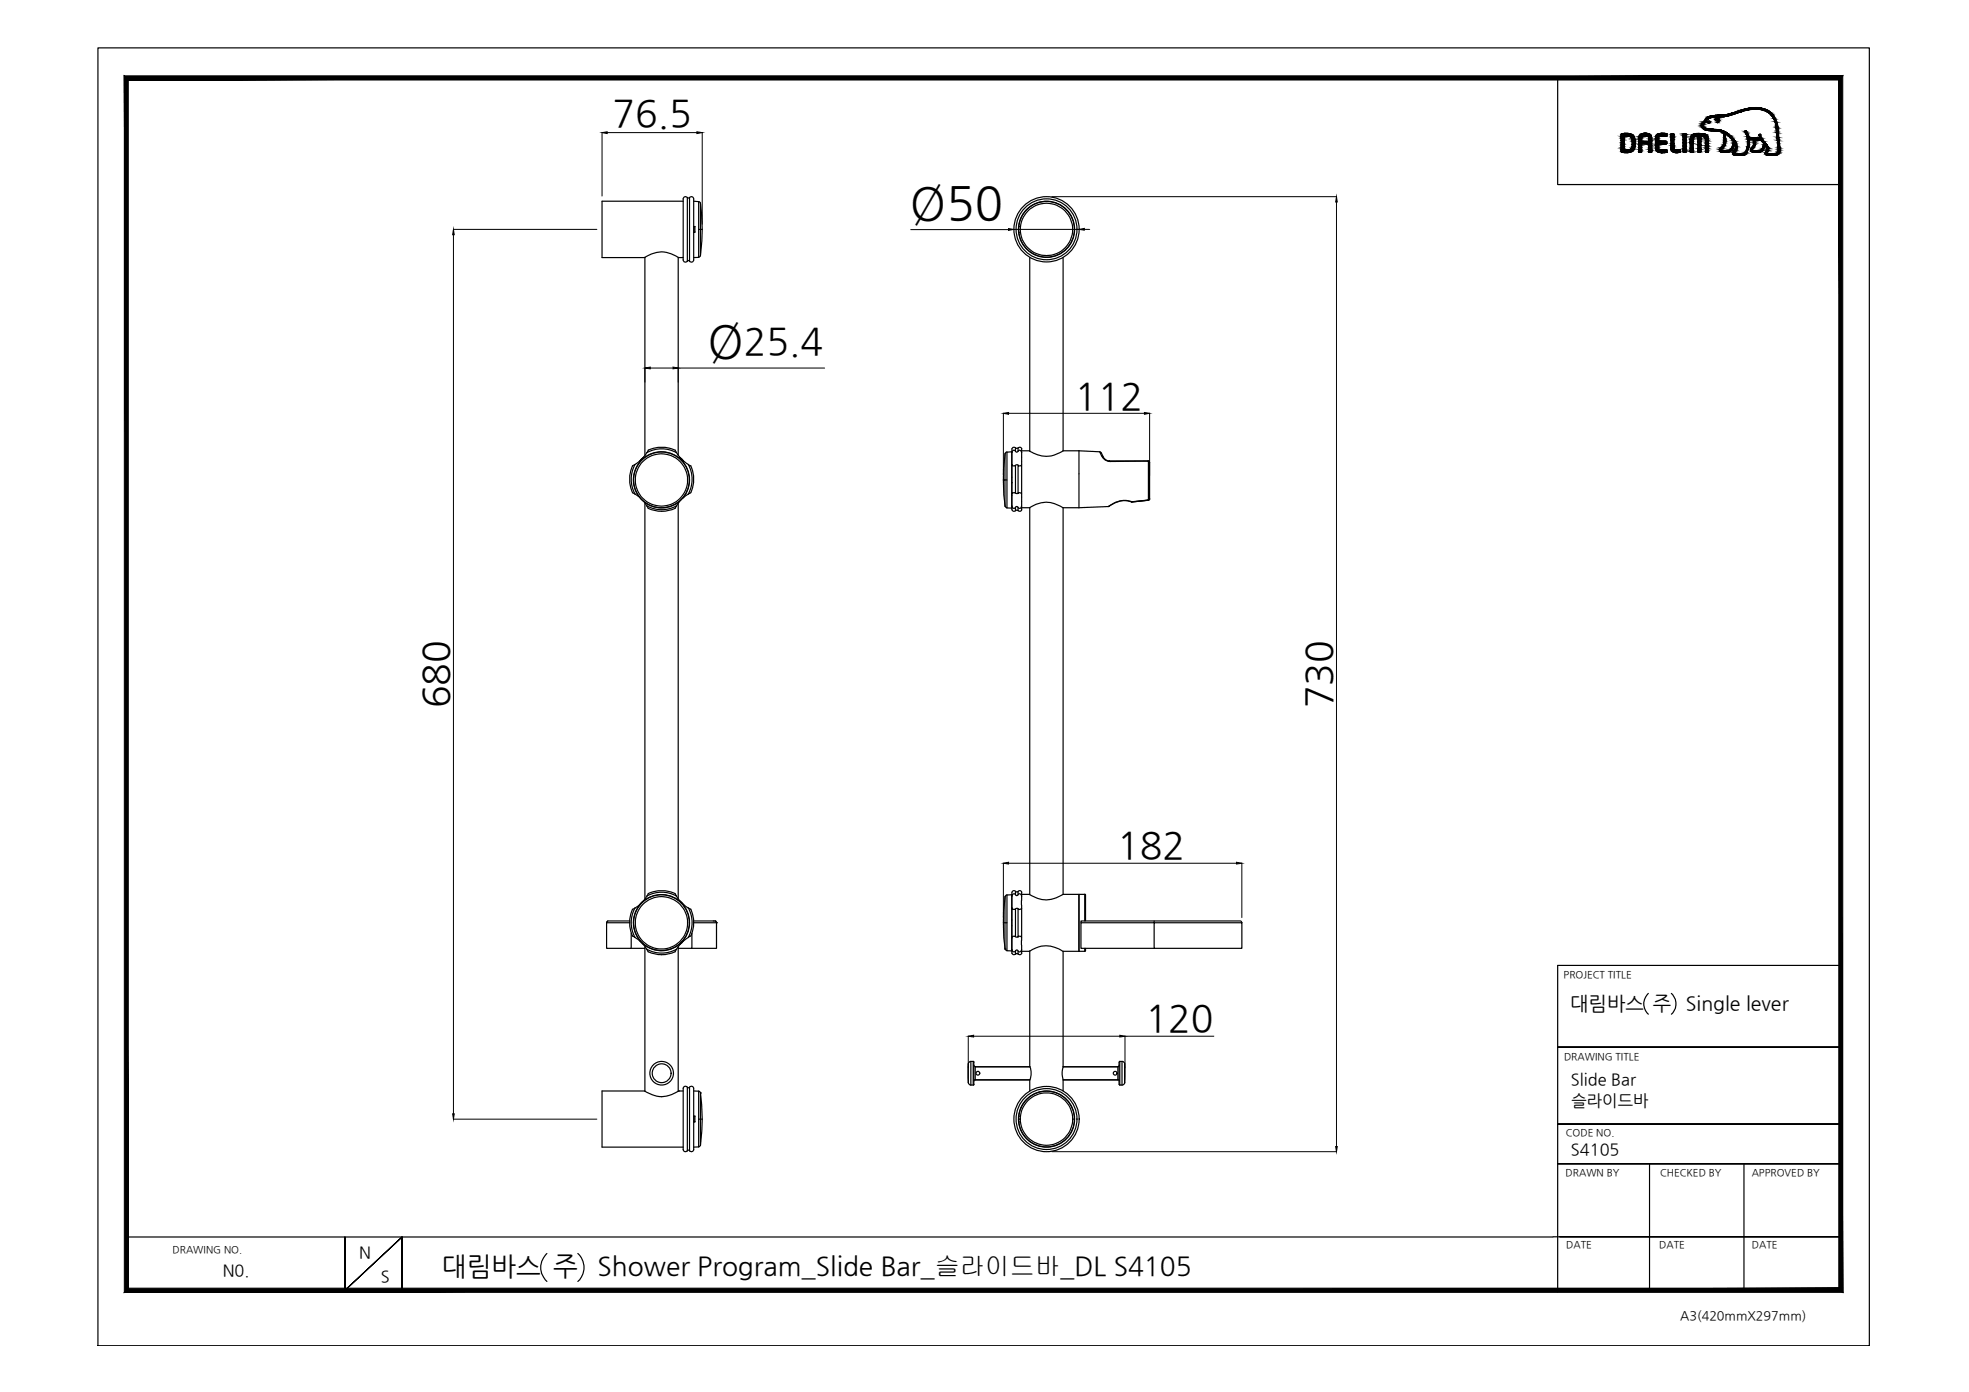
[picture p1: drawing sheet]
<svg xmlns="http://www.w3.org/2000/svg" width="420mm" height="297mm" viewBox="0 0 420 297" stroke-linecap="round" stroke-linejoin="round" font-family="sans-serif">
<defs><g id="words">
<g font-size="10">
<text x="194.2" y="46.8">Ø50</text>
<text x="150.9" y="76.3">Ø</text>
</g>
<g font-size="8">
<text x="130.7" y="27">76.5</text>
<text x="158.7" y="75.6">25.4</text>
<text x="229.4" y="87.3">112</text>
<text x="95.7" y="151.2" transform="rotate(-90 95.7 151.2)">680</text>
<text x="284.2" y="151.2" transform="rotate(-90 284.2 151.2)">730</text>
<text x="238.4" y="183.2">182</text>
<text x="244.4" y="220.1">120</text>
</g>
<g font-size="5.6">
<text x="94.3" y="272.2">대림바스 주</text>
<text x="127.5" y="272.2">Shower Program_Slide Bar_슬라이드바_DL S4105</text>
</g>
<g font-size="4.2">
<text x="335.1" y="215.4">대림바스 주</text>
<text x="359.8" y="215.4">Single lever</text>
</g>
<g font-size="3.5">
<text x="335.2" y="231.5">Slide Bar</text>
<text x="335.4" y="235.9">슬라이드바</text>
<text x="335.2" y="246.4">S4105</text>
<text x="76.6" y="268.5">N</text>
<text x="47.5" y="272.3">N0.</text>
<text x="81.3" y="273.6">S</text>
</g>
<text font-size="2.7" x="358.5" y="281.6">A3(420mmX297mm)</text>
<g font-size="2.1">
<text x="333.7" y="208.6">PROJECT TITLE</text>
<text x="333.7" y="226.2">DRAWING TITLE</text>
<text x="334.1" y="242.4">CODE NO.</text>
<text x="334.1" y="251">DRAWN BY</text>
<text x="354.2" y="251">CHECKED BY</text>
<text x="373.8" y="251">APPROVED BY</text>
<text x="36.8" y="267.4">DRAWING NO.</text>
<text x="334.2" y="266.4">DATE</text>
<text x="354.1" y="266.4">DATE</text>
<text x="373.8" y="266.4">DATE</text>
</g>
</g></defs>
<!-- layer: 0 -->
<g fill="#000" stroke="#000" stroke-width=".21">
<path d="M128.5 28.3l1.1-.2v.4zM148.7 28.1l1.1 .2-1.1 .2zM96.8 49l.1 1.1h-.3zM215.2 48.8l1.1 .2-1.1 .2zM230.3 49l1.1-.3v.4zM285.2 42l.2 1.1h-.4zM137.6 78.5l1.2-.2v.4zM143.6 78.3l1.1 .2-1.1 .2zM214.1 88.2l1.1-.2v.4zM244.2 88l1.1 .2-1.1 .2zM214.1 184.2l1.1-.2v.4zM263.8 184l1.2 .2-1.2 .2z"/>
<path d="M96.6 237.7h.3l-.1 1.1zM206.6 221.1l1.2-.2v.4zM239 220.9l1.1 .2-1.1 .2zM285 244.7h.4l-.2 1.1z"/>
<path d="M27.4 274.9l-.9 .9 365.9-.9zM26.5 275.8l365.9-.9 .8 .9zM392.4 17.1v257.8l.8 .9zM393.2 16.2v259.6l-.8-258.7zM27.4 17.1h365l.8-.9zM26.5 16.2h366.7l-365.8 .9zM26.5 16.2l.9 258.7v-257.8zM26.5 16.2l.9 258.7-.9 .9z"/>
</g>
<g fill="none" stroke="#000" stroke-width=".25">
<path d="M20.9 10.2h378v277h-378zM332.4 16.6v22.8h60.4M368.6 32.5h.1M137.6 54.9v42.3M144.7 54.9v42.3M145.8 55.4a.49 .49 0 0 0 .3 .5 .49 .49 0 0 0 .6-.2v-13.5a.61 .61 0 0 0-.8 0 .61 .61 0 0 0-.1 .8v12.5M145.8 42.9h-17.3v12.1h9a6.1 6.1 0 0 1 7.3 0h1M146.7 42.1l.2 .2 .2-.2M146.7 55.7l.2-.1 .2 .1M148 55.4a.49 .49 0 0 1-.3 .5 .49 .49 0 0 1-.6-.2v-13.5a.49 .49 0 0 1 .6-.2 .49 .49 0 0 1 .3 .5v13M148 42.9l1.1 .1M148 49.6h.2"/>
<path d="M148 48.4h.2M148.1 48.4v1.2M148.3 48.3v1.2M149.1 43a.77 .77 0 0 1 .4 1v9.9a.71 .71 0 0 1-.4 1M149.1 49h.7M149.1 43v11.9l-1.1 .1M149.5 43.3a41.8 41.8 0 0 1 0 11.3M217.3 49.6h.1M217.3 48.4h.1M217.4 48.4v1.1M217.4 48.3a6 6 0 0 1 9.1-4.5 6 6 0 0 1 0 10.2 6 6 0 0 1-9.1-4.5M217.4 49.5h.1"/>
<path d="M217.4 48.3v.1M219.7 55v41.3M226.9 55v41.2M135.5 99.1l-.4 .2a6 6 0 0 0 0 5.9l.4 .2M135.5 99.1a6.5 6.5 0 0 0 0 6.3M137.4 97.5l-1 1M138 96.6l-1.1 1.4-1.4 1.1M138.1 96.6a6.5 6.5 0 0 1 6.2 0M138.3 96.1a6.8 6.8 0 0 1 5.8 0M138.3 96l-.2 .6M144.1 96a7 7 0 0 0 2.8 3.1M145 97.5l.9 1"/>
<path d="M146.9 99.1a6.5 6.5 0 0 1 0 6.3M146.9 99.2l.5 .2M147.4 99.4a6.4 6.4 0 0 1-.2 5.8l-1.3 .9M214.4 96.8v11.2M214.5 96.8a41.8 41.8 0 0 0 0 11.2M214.9 96.5l1-.1v12h-1zM214.9 96.5l-.4 .3M215.9 99.2a.49 .49 0 0 0 .8 .1v6a.47 .47 0 0 0-.8 .1zM215.9 96.6l.1-.3a.4 .4 0 0 1 .4-.2 .4 .4 0 0 1 .4 .3 .44 .44 0 0 0 .6-.3l.4 .1 .2 .4M216.7 96.3v-.7l-.3-.2-.3 .1-.2 .3v3.4M216.7 99.3h.6M216.8 95.6l.2 .1 .3-.1-.1 .7"/>
<path d="M217.2 99.3a.49 .49 0 0 0 .8-.1v6.2a.47 .47 0 0 0-.8-.1zM217.3 95.6l.4-.2 .3 .4v3.4M218 96.2a3.6 3.6 0 0 1 2.5 .5 6.1 6.1 0 0 0 6.4-.5M226.9 96.2h3.3M230.2 96.2l4.5 .2M230.2 96.2v12.1M234.7 96.4l.2 .1 .5 .9M234.7 96.4a2.57 2.57 0 0 0 2.1 2.1l8.3-.1v8.3l-3.6 .4a5.4 5.4 0 0 0-5 1M235.1 97.3l.3 .1M235.3 97.4a1.6 1.6 0 0 0 1.5 1M236.8 98.4h8.2l.3 .3M236.8 98.4h.1"/>
<path d="M236.8 98.4v.1M245 98.4l.3 .3M245.3 98.7v7.8l-.3 .2M135.2 101.8h.1M135.2 103.1h.1M135.5 105.4l.8 .6M137.5 107.2l.5 .8M137.6 107.3v84.6M138 108l.2 .3a5.5 5.5 0 0 0 4 .7l1.9-.5M138.1 108a6.5 6.5 0 0 0 6.2 0M144.7 107.3v84.6M144.9 107.1l-.8 1.4"/>
<path d="M145.9 106.1l-.1 .2M214.1 102.4h.8M214.1 102.4h.1M214.5 108l.4 .3M215.9 101.8h.1M215.9 105.7h.1M215.9 103.1h.1M215.9 105.4v3.4l.4 .3 .4-.2M215.9 108l.3 .5h.3l.2-.2M216 102.9l-.1 .1M216.7 108.3v.7M216.7 105.2h.6"/>
<path d="M217.2 108.3l.1 .7-.3-.1-.2 .1M218 108v.9l-.5 .2-.2-.2M218 108.3h1.7a6.2 6.2 0 0 1 7.2 0M218 105.4l-.1 2.8a.45 .45 0 0 1-.5 .3 .45 .45 0 0 1-.3-.4l-.4 .2M219.7 108.3v82.6M226.9 108.3h3.3M226.9 108.3v82.6M236.5 108.1l-6.3 .2M241.5 107.1h.1M241.5 107.1a5.8 5.8 0 0 0-5 1M245.1 106.7h.1M245.1 106.7l-3.6 .4"/>
<path d="M245.3 106.4l-.2 .3M129.4 196.9v5.5h5.3v-3.2M129.4 196.9h5M129.7 196.5l-.3 .4M134.4 196.5h-4.7l-.3 .4M135.2 196.3h.1M135.2 197.5h.1M135.2 196.3v1.1M135.2 196.3a6 6 0 0 1 9.2-4.4 6 6 0 0 1-.1 10.2 6 6 0 0 1-9.1-4.6M135.5 193.8l-.5 .3M136.7 192.9l-1.2 .9a6.5 6.5 0 0 0 0 6.2l-.3-.2a5.6 5.6 0 0 1-.7-4.4l.5-1.4M137.4 192.1l-1 1"/>
<path d="M138 191.2l-.8 1.2M138.1 191.2a6.5 6.5 0 0 1 6.2 0M144.1 190.7a6.8 6.8 0 0 0-5.8 0l-.2 .5M144.1 190.7a6.9 6.9 0 0 0 3.3 3.3 6.8 6.8 0 0 1 0 5.7l-.5 .3a6.4 6.4 0 0 0 0-6.2M145 192.1l.9 1M147.6 199.2v3.2h-2.9M148 196.5h4.4M148 196.9h4.9M152.2 196.5h.1M152.5 196.5h.1M152.5 196.5l.3 .1 .1 .3M152.6 196.5v.1"/>
<path d="M152.6 196.5l.3 .4M152.9 196.9h.1M152.9 196.9v5.5h-5.3M214.1 196.9h.8M214.4 191.4v11.1M214.5 191.3a42.1 42.1 0 0 0 0 11.3M214.9 191l1-.1v12h-1zM214.9 191l-.4 .3M215.9 193.6h.1M215.9 196.3h.1M215.9 197.5h.1M215.9 193.8a.47 .47 0 0 0 .8 .1v6a.49 .49 0 0 0-.8 .1z"/>
<path d="M215.9 191.2l.1-.3a.46 .46 0 0 1 .5-.2 .46 .46 0 0 1 .4 .4h.2a.46 .46 0 0 1 .3-.4 .46 .46 0 0 1 .5 .2l.1 .3M215.9 190.4v3.4M216.7 190.3v.6M216.7 190.2l-.4-.1-.4 .3M216.7 199.9h.6M216.7 193.9h.6M216.8 190.2l.2 .1 .3-.1-.1 .7M217.2 193.9a.47 .47 0 0 0 .8-.1v6.2a.49 .49 0 0 0-.8-.1zM217.3 190.2l.4-.1 .3 .3M218 192.2v.9M218 190.9a4.8 4.8 0 0 1 3.4 .8 6.5 6.5 0 0 0 5.5-.8M218 190.4v1.8"/>
<path d="M218 193.1v.7M226.9 190.9h4.6v5.6M230.2 190.9v12.1M230.7 196.9v-.4h33a1.08 1.08 0 0 1 1.3 .4M231.5 190.8l.1 .2v5.5M246.3 196.9h18.7v5.5h-18.7zM246.3 196.5v.4h-15.6v5.5h15.6M134.7 202.4h2.9M135.5 200l1.2 .9M136.4 200.7l1 .9M137.2 201.4l1.1 1.7M137.6 202v30.8"/>
<path d="M138.1 202.6a6.5 6.5 0 0 0 6.2 0M144.1 203.1a6.8 6.8 0 0 1-5.8 0M144.7 202v30.8M145.9 200.7l-.9 .9M146.9 200a7.1 7.1 0 0 0-2.8 3.1M214.4 202.5h.1M214.5 202.5l.4 .3M215.9 200.2h.1M215.9 202.6l.4 .5 .4-.2M215.9 200v3.4M216.7 202.9v.7l-.1 .1-.5-.1-.2-.2M217.2 202.9l.1 .7-.3-.1-.2 .1"/>
<path d="M218 200.7v.9M218 201.6l-.1 1.3a.49 .49 0 0 1-.5 .2 .49 .49 0 0 1-.4-.4l-.3 .2M218 203h1.7a6 6 0 0 1 7.2 0M218 200v.7M218 202.6v.8M218 203.4l-.3 .3-.4-.1M219.7 202.9v24.7h-11.6v2.8h11.6v2.4M226.9 203v24.6h11.6v2.8h-11.6v2.4M226.9 203h4.6M231.5 202.4v.6M231.6 202.4v.5l-.1 .1M351.7 212a3 3 0 0 0 0 4.4"/>
<path d="M356.6 212a3 3 0 0 1 0 4.4M392.8 206h-60.4v69.7M144.8 232.8a5.9 5.9 0 0 1-7.2 0h-9.1v12h17.3M144.8 232.8h.1M144.8 232.8h1M146.7 232a.61 .61 0 0 0-.8 0 .61 .61 0 0 0-.1 .8v12.7a.49 .49 0 0 0 .9 .1M146.7 232v13.6M146.7 232l.2 .1a.6 .6 0 0 1 .6-.3 .6 .6 0 0 1 .5 .5v13a.6 .6 0 0 1-.5 .5 .6 .6 0 0 1-.6-.4l-.2 .1M147.1 232v13.6M148 232.8h1.1M148 238.2h.2M148.1 238.2v1.2"/>
<path d="M148.3 238.1v.1M148.3 238.2v1.1l-.3 .1M149.1 232.8l.4 .4M149.1 238.8h.7M149.1 232.8v11.9l-1.1 .1M149.5 233.1a42.1 42.1 0 0 1 0 11.3M149.5 233.2h.1M149.5 233.2v11.2M206.6 231l.1 .3 .5 .2M206.6 227v4M207.2 226.5l-.5 .3-.1 .2v4M207.7 226.5h-.5v5h.5"/>
<path d="M207.7 226.5v5M207.7 226.5l.1 .1M207.8 226.7v4.7M207.8 231.4l-.1 .1M207.8 227.3l.3 .3M208.1 230.4l-.3 .3M217.3 239.4h.1M217.3 238.2h.1M217.4 238.2v1.2M217.4 238.2a6 6 0 0 1 9.1-4.5 6 6 0 0 1 0 10.2 6 6 0 0 1-9.1-4.5M217.4 239.3v.1M217.4 238.1v.1"/>
<path d="M217.4 238.8h.3M219.8 227.6l.2 1.4-.2 1.4M226.9 227.6l-.3 1.4 .3 1.4M228.9 238.8h.4M238.6 230.4l.2 .3M238.8 226.7v4.7M238.8 231.4l.2 .1M238.8 227.3l-.2 .3M239 226.5l-.2 .1M239.4 226.5h-.4v5h.4M239.4 226.5v5M239.4 226.5l.5 .3 .1 .2 .1 2-.2 2.3-.5 .2"/>
<path d="M240 227v4M332.4 223.4h60.4h-60.4M332.4 239.9h60.4h-60.4M149.5 244.3l-.4 .4M332.4 248.3h60.4h-60.4M352 248.3v27M372.1 248.3v27M27 264h304.4M73.6 264v11.4l12.2-11.4-12.2 11.4zM85.8 275.4v-11.4v11.4M116.7 267.5a4 4 0 0 0 0 5.9M123.3 267.5a4 4 0 0 1 0 5.9"/>
<path d="M331.4 263.9h61.4h-59.9M341 275.3h51.8"/>
<circle cx="223.3" cy="49" r="5.6"/>
<circle cx="223.3" cy="48.9" r="7"/>
<circle cx="223.3" cy="48.9" r="6.5"/>
<circle cx="223.3" cy="48.9" r="5.9"/>
<circle cx="141.1" cy="102.4" r="5.6"/>
<circle cx="141.1" cy="102.4" r="5.9"/>
<circle cx="141.2" cy="102.4" r="6"/>
<circle cx="141.1" cy="196.9" r="5.6"/>
<circle cx="141.1" cy="196.9" r="5.9"/>
<circle cx="141.2" cy="229" r="2.01"/>
<circle cx="141.2" cy="229" r="2.52"/>
<circle cx="208.7" cy="229" r=".4"/>
<circle cx="223.3" cy="238.8" r="5.6"/>
<circle cx="223.3" cy="238.8" r="7"/>
<circle cx="223.3" cy="238.8" r="6.5"/>
<circle cx="223.3" cy="238.8" r="5.9"/>
<circle cx="238" cy="229" r=".4"/>
</g>
<g fill="none" stroke="#000" stroke-width=".21">
<path d="M128.5 28.3v13.5M129.6 28.3h19.1M149.8 28.3v19.6M96.8 49h30.6M96.8 50.1v187.6M194.3 49h20.9M216.3 49h14M224.4 42h60.8M231.4 49h1.1M285.2 43.1v201.6M137.6 78.5v3M138.8 78.5h4.8"/>
<path d="M176 78.5h-31.3v3M214.1 88.2v13.1M215.2 88.2h29M245.3 88.2v13.2M214.1 184.2v11.6M215.2 184.2h48.6M265 184.2v11.6M96.8 238.8h30.6M206.6 221.1v6.8M207.8 221.1h31.2M259 221.1h-18.9v6.8M224.4 245.8h60.8"/>
</g>
<g fill="#000" stroke="#000" stroke-width=".21">
<path d="M346 28.6h2zM346.3 32.5h1.3zM346.4 28.5h1.2zM346.4 32.5h1.2zM346.6 28.5h.9zM347.2 32h1.4zM351.3 29h1.1zM353.8 32.4h1.9zM353.8 28.6h1.9zM354.4 32.6h.3zM354.4 28.5h.4zM354.7 29.1h1z"/>
<path d="M357.4 32.6h.7zM362.4 28.5h.6zM362.4 32.5h.5zM364.3 27.8h3.1zM364.5 26.2h.2zM364.6 27.9h2.9zM364.5 25.9h.3zM365.9 24.7h3.2zM366 25.5h.2zM366.4 26.1l.1 .1zM366.5 24.6h2.6zM366.4 25.2h.2z"/>
<path d="M366.9 24.6h2.2zM372.3 32.6h.4zM372.4 27.9h.2zM373.5 23h2.2zM374.3 23h.7zM375.1 29.8h.6zM375.4 28.8h.3zM375.4 29.5h.5zM375.5 28.7h.2zM375.7 29.8h.5zM376.6 30.9h.4z"/>
<path d="M345.9 29h1.3zM345.9 29h1.3z"/>
<path d="M345.9 32h1.3zM345.9 32h1.3z"/>
<path d="M346.4 32.5l1.1 .1zM346.6 32.6h.9z"/>
<path d="M345.9 29.1h.7zM345.9 29.1h.7z"/>
<path d="M345.9 29.1l.7 .2v-.2zM345.9 29.1l.7 .2h-.7z"/>
<path d="M345.9 29.3h.7zM345.9 29.3h.7z"/>
<path d="M345.9 29.3l.7 .3v-.3zM345.9 29.3l.7 .3h-.7z"/>
<path d="M345.9 29.6l.7 .3v-.3zM345.9 29.6l.7 .3h-.7z"/>
<path d="M345.9 29.9l.7 .1v-.1zM345.9 29.9l.7 .1h-.7z"/>
<path d="M345.9 30l.7 .5v-.5zM345.9 30l.7 .5h-.7z"/>
<path d="M345.9 30.5l.7 .3v-.3zM345.9 30.5l.7 .3h-.7z"/>
<path d="M345.9 30.8l.7 .4v-.4zM345.9 30.8l.7 .4h-.7zM345.9 31.2h.7zM345.9 31.2h.7z"/>
<path d="M345.9 31.2l.7 .4v-.4zM345.9 31.2l.7 .4h-.7z"/>
<path d="M345.9 31.6l.7 .2v-.2zM345.9 31.6l.7 .2h-.7z"/>
<path d="M345.9 31.8h.7zM345.9 31.8h.7z"/>
<path d="M345.9 31.8l.7 .2v-.2zM345.9 31.8l.7 .2h-.7zM345.9 32h.7zM345.9 32h.7z"/>
<path d="M345.9 32h.7zM345.9 32h.7z"/>
<path d="M345.9 32h.8zM345.9 32h.8z"/>
<path d="M345.9 29h1zM345.9 29h1.3z"/>
<path d="M345.9 29h1zM345.9 29l.7 .1zM345.9 29.1h.7zM345.9 29.1h.7z"/>
<path d="M345.9 32h1zM345.9 32h1z"/>
<path d="M345.9 32h1.2zM345.9 32h1.2z"/>
<path d="M345.9 29h1.3zM345.9 29h1.3z"/>
<path d="M347.2 29h1.4zM347.2 29h1.4z"/>
<path d="M345.9 32h1.3zM345.9 32h1.3z"/>
<path d="M346.6 28.5h1zM346.4 28.5h1.2zM346.3 28.5h1.3z"/>
<path d="M346.3 28.5h1.4zM346.1 28.5h1.6z"/>
<path d="M346.1 28.5l1.9 .1zM346 28.6h2zM346 28.6h2z"/>
<path d="M346.1 32.5h1.6zM346.1 32.5h1.5zM346.3 32.5h1.3z"/>
<path d="M346 28.6l2.3 .1-.3-.1zM346 28.6l2.3 .1h-2.4zM345.9 28.7h2.4zM345.9 28.7h2.4z"/>
<path d="M346 32.4h2zM346 32.4l1.7 .1z"/>
<path d="M345.9 28.7l2.4 .1zM345.9 28.7l2.4 .1z"/>
<path d="M345.9 32.3l2.1 .1 .3-.1zM345.9 32.3l2.1 .1h-2zM346 32.4h2zM346 32.4h2z"/>
<path d="M345.9 28.8l2.6 .1-.2-.1zM345.9 28.8l2.6 .1h-2.6z"/>
<path d="M345.9 32.3h2.4zM345.9 32.3h2.4zM345.9 32.3h2.4zM345.9 32.3h2.4z"/>
<path d="M345.9 32.1h2.6zM345.9 32.1h2.6z"/>
<path d="M345.9 32.1l2.4 .2 .2-.2zM345.9 32.1l2.4 .2h-2.4z"/>
<path d="M345.9 28.9h2.6zM345.9 28.9h2.6z"/>
<path d="M345.9 28.9l2.7 .1-.1-.1zM345.9 28.9l2.7 .1h-2.7z"/>
<path d="M347.2 29h1.4zM347.2 29h1.4z"/>
<path d="M347.3 29h1.3zM347.3 29h1.3z"/>
<path d="M347.5 29l1.2 .1-.1-.1zM347.5 29l1.2 .1zM347.8 29.1h.9zM347.8 29.1h.9z"/>
<path d="M347.3 32h1.3zM347.2 32h1.4zM347.2 32h1.4z"/>
<path d="M345.9 32l2.6 .1 .1-.1zM345.9 32l2.6 .1h-2.6z"/>
<path d="M347.7 31.9h.9zM347.3 32h1.3z"/>
<path d="M347.8 29.1l1 .2-.1-.2zM347.8 29.1l1 .2h-.7z"/>
<path d="M347.8 31.9h.9zM347.7 31.9h.9z"/>
<path d="M348 31.8h.7zM347.8 31.9h.9z"/>
<path d="M348.1 29.3l.7 .1v-.1zM348.1 29.3l.7 .1h-.7z"/>
<path d="M348.1 29.4l.8 .2-.1-.2zM348.1 29.4l.8 .2h-.7z"/>
<path d="M348.1 31.6h.7zM348.1 31.6h.7z"/>
<path d="M348.1 31.6l.6 .2 .1-.2zM348.1 31.6l.6 .2h-.7z"/>
<path d="M348.2 29.6l.7 .2v-.2zM348.2 29.6l.7 .2h-.6z"/>
<path d="M348.3 29.8l.6 .1v-.1zM348.3 29.8l.6 .1h-.6z"/>
<path d="M348.3 29.9l.6 .2v-.2zM348.3 29.9l.6 .2h-.6z"/>
<path d="M348.3 31.3l.5 .3 .1-.3zM348.3 31.3l.5 .3h-.7z"/>
<path d="M348.3 30.1l.6 .1zM348.3 30.1l.6 .1zM348.3 30.2h.6zM348.3 30.2h.6zM348.3 30.2h.6zM348.3 30.2h.6zM348.3 30.2h.6zM348.3 30.2h.6z"/>
<path d="M348.3 30.2h.6zM348.3 30.2h.6z"/>
<path d="M348.3 30.2l.6 .1zM348.3 30.2l.6 .1z"/>
<path d="M348.3 30.3l.6 .2v-.2zM348.3 30.3l.6 .2h-.6z"/>
<path d="M348.3 30.5l.6 .1v-.1zM348.3 30.5l.6 .1h-.6z"/>
<path d="M348.3 30.6l.6 .1v-.1zM348.3 30.6l.6 .1h-.6z"/>
<path d="M348.3 30.7l.6 .1zM348.3 30.7l.6 .1z"/>
<path d="M348.3 30.8h.6zM348.3 30.8h.6z"/>
<path d="M348.3 30.8l.6 .1zM348.3 30.8l.6 .1z"/>
<path d="M348.3 30.9l.6 .4v-.4zM348.3 30.9l.6 .4h-.6zM348.3 31.3h.6zM348.3 31.3h.6z"/>
<path d="M349.7 29.6h.6zM349.7 29.6h.6zM349.7 29.6h.6zM349.7 29.6h.6z"/>
<path d="M349.8 32.5h.3zM349.8 32.5h.3z"/>
<path d="M349.8 32.5h.4zM349.8 32.5h.3z"/>
<path d="M349.7 32.5h.6zM349.7 32.5h.5z"/>
<path d="M349.7 29.5l.6 .1zM349.7 29.5l.6 .1zM349.7 29.6h.6zM349.7 29.6h.6z"/>
<path d="M349.7 29.6h.6zM349.7 29.6h.6zM349.7 29.6h.6zM349.7 29.6h.6z"/>
<path d="M349.7 29.6l.6 .3v-.3zM349.7 29.6l.6 .3h-.6zM349.7 29.9h.6zM349.7 29.9h.6z"/>
<path d="M349.7 29.9l.6 .2v-.2zM349.7 29.9l.6 .2h-.6z"/>
<path d="M349.7 30.1l.6 .1zM349.7 30.1l.6 .1z"/>
<path d="M349.7 30.7l.6 .1zM349.7 30.7l.6 .1z"/>
<path d="M349.7 30.8l.6 .2v-.2zM349.7 30.8l.6 .2h-.6z"/>
<path d="M349.7 31l.6 .4v-.4zM349.7 31l.6 .4h-.6z"/>
<path d="M349.7 31.4l.6 .1zM349.7 31.4l.6 .1z"/>
<path d="M349.7 31.5l.6 .4v-.4zM349.7 31.5l.6 .4h-.6z"/>
<path d="M349.7 31.9h.6zM349.7 31.9h.6z"/>
<path d="M349.7 31.9l.6 .2v-.2zM349.7 31.9l.6 .2h-.6z"/>
<path d="M349.7 32.1l.6 .1zM349.7 32.1l.6 .1z"/>
<path d="M349.7 32.2l.6 .1zM349.7 32.2l.6 .1z"/>
<path d="M349.7 32.3h.6zM349.7 32.3h.6z"/>
<path d="M349.7 32.3l.6 .1zM349.7 32.3l.6 .1zM349.7 32.4h.6zM349.7 32.4h.6zM349.7 32.4h.6zM349.7 32.4h.6z"/>
<path d="M349.7 32.4h.6zM349.7 32.4h.6z"/>
<path d="M349.7 32.4h.6zM349.7 32.4l.6 .1z"/>
<path d="M349.7 29.3l.6 .2v-.2zM349.7 29.3l.6 .2h-.6zM349.7 29.5h.6zM349.7 29.5h.6z"/>
<path d="M349.7 29.2l.6 .1 .1-.1zM349.7 29.2l.6 .1h-.6z"/>
<path d="M349.7 29.1h.8zM349.7 29.1l.7 .1z"/>
<path d="M349.8 29.1h.9zM349.8 29.1h.7zM349.7 29.1h.8zM349.7 29.1h.8z"/>
<path d="M349.8 29h1.1zM349.8 29l.9 .1z"/>
<path d="M350.9 28.5h.3zM350.9 28.5h.3z"/>
<path d="M350.9 28.5h.4zM350.8 28.5h.5z"/>
<path d="M350.8 28.5h.6zM350.7 28.5h.7z"/>
<path d="M350.7 28.5h.8zM350.7 28.5h.8z"/>
<path d="M350.7 28.5h1zM350.5 28.5h1.2z"/>
<path d="M350.5 28.5h1.4zM350.3 28.5h1.6z"/>
<path d="M351.8 29.6h.7zM351.8 29.6h.7z"/>
<path d="M350.3 28.5l1.8 .2-.2-.2zM350.1 28.7l.2-.2 1.8 .2z"/>
<path d="M350.1 28.7l2.1 .1zM350 28.8h2.2z"/>
<path d="M350 28.8l2.3 .1-.1-.1zM350 28.8l2.3 .1h-2.5z"/>
<path d="M349.8 28.9l2.6 .1zM349.8 28.9l2.6 .1z"/>
<path d="M351.2 29h1.2zM351.2 29h1.2zM351.3 29h1.1z"/>
<path d="M351.4 29l1 .1zM351.4 29l1 .1z"/>
<path d="M351.6 29.1h.8zM351.6 29.1h.8z"/>
<path d="M351.7 29.1l.7 .2v-.2zM351.7 29.1l.7 .2h-.6z"/>
<path d="M351.9 32.5h.5zM351.9 32.5h.5z"/>
<path d="M351.9 32.5h.5zM351.9 32.5h.4z"/>
<path d="M351.8 29.3l.7 .1zM351.8 29.3l.7 .1z"/>
<path d="M351.8 29.4h.7zM351.8 29.4h.7z"/>
<path d="M351.8 29.4l.7 .2v-.2zM351.8 29.4l.7 .2h-.7zM351.8 29.6h.7zM351.8 29.6h.7z"/>
<path d="M351.8 29.6h.7zM351.8 29.6h.7z"/>
<path d="M351.8 29.6l.7 .1zM351.8 29.6l.7 .1zM351.8 29.7h.7zM351.8 29.7h.7z"/>
<path d="M351.8 29.7l.7 .2v-.2zM351.8 29.7l.7 .2h-.7z"/>
<path d="M351.8 29.9h.7zM351.8 29.9h.7z"/>
<path d="M351.8 29.9l.7 .2v-.2zM351.8 29.9l.7 .2h-.7z"/>
<path d="M351.8 30.1l.7 .1zM351.8 30.1l.7 .1z"/>
<path d="M349.7 30.2h2.8zM349.7 30.2h2.8z"/>
<path d="M349.7 30.2h2.8zM349.7 30.2h2.8z"/>
<path d="M349.7 30.2l2.8 .4v-.4zM349.7 30.2l2.8 .4h-2.8z"/>
<path d="M349.7 30.6l2.8 .1zM349.7 30.6l2.8 .1z"/>
<path d="M351.8 30.7l.7 .1zM351.8 30.7l.7 .1z"/>
<path d="M351.8 30.8l.7 .1v-.1zM351.8 30.8l.7 .1h-.7z"/>
<path d="M351.8 30.9l.7 .2v-.2zM351.8 30.9l.7 .2h-.7zM351.8 31.1h.7zM351.8 31.1h.7z"/>
<path d="M351.8 31.1l.7 .5v-.5zM351.8 31.1l.7 .5h-.7z"/>
<path d="M351.8 31.6h.7zM351.8 31.6h.7z"/>
<path d="M351.8 31.6l.7 .3v-.3zM351.8 31.6l.7 .3h-.7z"/>
<path d="M351.8 31.9l.7 .2v-.2zM351.8 31.9l.7 .2h-.7z"/>
<path d="M351.8 32.1l.7 .1zM351.8 32.1l.7 .1z"/>
<path d="M351.8 32.2l.7 .1zM351.8 32.2l.7 .1z"/>
<path d="M351.8 32.3l.7 .1zM351.8 32.3l.7 .1zM351.8 32.4h.7zM351.8 32.4h.7z"/>
<path d="M351.8 32.4h.7zM351.8 32.4h.7zM351.8 32.4h.7zM351.8 32.4h.7z"/>
<path d="M351.8 32.4h.7zM351.8 32.4l.6 .1z"/>
<path d="M353.4 29.1h1.1zM353.4 29.1h1.1z"/>
<path d="M353.3 29.4l.6 .1zM353.3 29.4l.6 .1z"/>
<path d="M353.3 29.5h.6zM353.3 29.5h.6zM353.3 29.5h.6zM353.3 29.5h.6z"/>
<path d="M353.3 29.5l.6 .1zM353.3 29.5l.6 .1z"/>
<path d="M353.3 29.6h.6zM353.3 29.6h.6z"/>
<path d="M353.3 29.6h.6zM353.3 29.6h.6z"/>
<path d="M353.3 29.6l.6 .3v-.3zM353.3 29.6l.6 .3h-.6z"/>
<path d="M353.3 29.9l.6 .1v-.1zM353.3 29.9l.6 .1h-.6z"/>
<path d="M353.3 30l.6 .1zM353.3 30l.6 .1z"/>
<path d="M353.3 30.1l.6 .1zM353.3 30.1l.6 .1z"/>
<path d="M353.3 30.7l.6 .1zM353.3 30.7l.6 .1z"/>
<path d="M353.3 30.8l.6 .2v-.2zM353.3 30.8l.6 .2h-.6z"/>
<path d="M353.3 31l.6 .1v-.1zM353.3 31l.6 .1h-.6z"/>
<path d="M353.3 31.1l.6 .2v-.2zM353.3 31.1l.6 .2h-.6z"/>
<path d="M353.3 31.3l.6 .1zM353.3 31.3l.6 .1z"/>
<path d="M353.3 31.4l.6 .1zM353.3 31.4l.6 .1z"/>
<path d="M353.3 31.5h.6zM353.3 31.5h.6zM353.3 31.5h.6zM353.3 31.5h.6z"/>
<path d="M353.3 31.5l.6 .1v-.1zM353.3 31.5l.6 .1h-.6z"/>
<path d="M353.3 31.6l.7 .2-.1-.2zM353.3 31.6l.7 .2h-.7z"/>
<path d="M353.3 29.2l.6 .2 .1-.2zM353.3 29.2l.6 .2h-.6z"/>
<path d="M353.3 31.8h.7zM353.3 31.8h.7z"/>
<path d="M353.3 31.8l.8 .1zM353.3 31.8l.8 .1z"/>
<path d="M353.3 29.1h.7zM353.3 29.1l.7 .1zM353.3 29.2h.7zM353.3 29.2h.7z"/>
<path d="M353.3 31.9l.9 .1zM353.3 31.9l.9 .1z"/>
<path d="M353.3 29.1h.9zM353.3 29.1h.7z"/>
<path d="M353.3 32h1.1zM353.3 32h1.1z"/>
<path d="M353.4 29.1h1zM353.4 29.1h1.1z"/>
<path d="M353.4 29.1h1zM353.3 29.1h.9z"/>
<path d="M354.4 32.6h.3zM354.5 32.6h.2z"/>
<path d="M353.4 32h1.1zM353.4 32h1.1z"/>
<path d="M353.4 32h1.1zM353.4 32h1.1z"/>
<path d="M354.4 32.6h.3zM354.4 32.6h.5z"/>
<path d="M354.4 28.5h.8zM354.3 28.5h.9z"/>
<path d="M355 29.1h.7zM355.5 29.1h.2zM355 29.1h.7z"/>
<path d="M354.3 28.5h1.2zM354.1 28.5h1.4z"/>
<path d="M354.4 32.6h.8zM354.4 32.6h.5z"/>
<path d="M353.3 30.2h2.2zM353.3 30.2h2.2z"/>
<path d="M353.3 30.7h2.2zM353.3 30.7h2.2zM353.3 30.7h2.2zM353.3 30.7h2.2z"/>
<path d="M354.1 28.5h1.5zM354.1 28.5h1.5z"/>
<path d="M354.2 32.5h1.3zM354.2 32.5l1 .1z"/>
<path d="M354.1 28.5h1.6zM354.1 28.5h1.6z"/>
<path d="M353.3 30.2h2.3zM353.3 30.2h2.3z"/>
<path d="M353.3 30.2h2.3zM353.3 30.2h2.3z"/>
<path d="M354.2 32.5h1.4zM354.2 32.5h1.3z"/>
<path d="M353.3 30.2l2.4 .1zM353.3 30.2l2.4 .1z"/>
<path d="M353.3 30.7h2.3zM353.3 30.7h2.2z"/>
<path d="M353.4 29.1h2.3zM353.4 29.1h2.3z"/>
<path d="M354.5 29.1h1.2zM354.5 29.1h1.2z"/>
<path d="M354.5 29.1h1.2zM354.5 29.1h1.2zM354.7 29.1h1z"/>
<path d="M353.3 30.3l2.4 .1zM353.3 30.3l2.4 .1z"/>
<path d="M353.3 30.4l2.4 .1v-.1zM353.3 30.4l2.4 .1h-2.4z"/>
<path d="M353.3 30.5l2.4 .1zM353.3 30.5l2.4 .1z"/>
<path d="M353.3 30.6h2.4zM353.3 30.6l2.3 .1z"/>
<path d="M353.4 32h2.3zM353.4 32h2.3z"/>
<path d="M354.1 32.5h1.6zM354.1 32.5h1.6zM354.1 32.5h1.6zM354.1 32.5h1.6z"/>
<path d="M354.1 32.5h1.6zM354.1 32.5h1.5z"/>
<path d="M354.1 28.5h1.6zM354.1 28.5h1.6z"/>
<path d="M354.1 28.5h1.6zM354 28.5h1.7z"/>
<path d="M354 28.5l1.7 .1zM353.8 28.6h1.9zM353.8 28.6h1.9z"/>
<path d="M353.8 28.6l1.9 .1v-.1zM353.6 28.7l.2-.1 1.9 .1z"/>
<path d="M353.6 28.7l2.1 .1v-.1zM353.6 28.7l2.1 .1h-2.2z"/>
<path d="M353.5 28.8l2.2 .1zM353.5 28.8l2.2 .1z"/>
<path d="M353.4 28.9l2.3 .1zM353.4 28.9l2.3 .1z"/>
<path d="M353.4 29l2.3 .1zM353.4 29l2.3 .1z"/>
<path d="M353.4 32l2.3 .1zM353.4 32l2.3 .1z"/>
<path d="M353.4 32.1l2.3 .1v-.1zM353.4 32.1l2.3 .1h-2.2z"/>
<path d="M353.5 32.2l2.2 .1zM353.5 32.2l2.2 .1z"/>
<path d="M353.6 32.3l2.1 .1v-.1zM353.6 32.3l2.1 .1h-1.9zM353.8 32.4h1.9z"/>
<path d="M353.8 32.4l1.9 .1zM353.8 32.4l1.9 .1zM354.1 32.5h1.6zM354.1 32.5h1.6z"/>
<path d="M354.1 32.5h1.6zM354.1 32.5h1.6z"/>
<path d="M356.7 28.5h.4zM356.7 28.5h.4z"/>
<path d="M356.7 28.5h.4zM356.6 28.5h.5z"/>
<path d="M356.6 28.5l.6 .1zM356.6 28.5l.6 .1z"/>
<path d="M356.6 28.6h.6zM356.6 28.6h.6z"/>
<path d="M356.6 28.6l.6 .1zM356.6 28.6l.6 .1zM356.6 28.7h.6zM356.6 28.7h.6z"/>
<path d="M356.6 28.7l.6 .1v-.1zM356.6 28.7l.6 .1h-.6zM356.6 28.8h.6zM356.6 28.8h.6z"/>
<path d="M356.6 28.8l.6 .2v-.2zM356.6 28.8l.6 .2h-.6z"/>
<path d="M356.6 29l.6 .1zM356.6 29l.6 .1z"/>
<path d="M356.6 29.1l.6 .3v-.3zM356.6 29.1l.6 .3h-.6z"/>
<path d="M356.6 29.4h.6zM356.6 29.4h.6z"/>
<path d="M356.6 29.4l.6 .4v-.4zM356.6 29.4l.6 .4h-.6z"/>
<path d="M356.6 29.8l.6 .1zM356.6 29.8l.6 .1z"/>
<path d="M356.6 29.9l.6 .7v-.7zM356.6 29.9l.6 .7h-.6z"/>
<path d="M356.6 30.6l.6 .1zM356.6 30.6l.6 .1z"/>
<path d="M356.6 30.7l.6 .3v-.3zM356.6 30.7l.6 .3h-.6z"/>
<path d="M356.6 31l.6 .1zM356.6 31l.6 .1z"/>
<path d="M356.6 31.1l.6 .2v-.2zM356.6 31.1l.6 .2h-.6z"/>
<path d="M356.6 31.3l.6 .1zM356.6 31.3l.6 .1z"/>
<path d="M356.6 31.4l.6 .1zM356.6 31.4l.6 .1z"/>
<path d="M356.6 31.5h.6zM356.6 31.5h.6z"/>
<path d="M356.6 31.5l.6 .1zM356.6 31.5l.6 .1zM356.6 31.6h.6zM356.6 31.6h.6z"/>
<path d="M356.6 31.6h.6zM356.6 31.6h.6zM356.6 31.6h.6zM356.6 31.6h.6z"/>
<path d="M356.6 31.6l.6 .1v-.1zM356.6 31.6l.6 .1h-.6z"/>
<path d="M356.6 31.7l.6 .1v-.1zM356.6 31.7l.6 .1h-.6zM356.6 31.8h.6zM356.6 31.8h.6z"/>
<path d="M356.6 31.8l.7 .1zM356.6 31.8l.7 .1z"/>
<path d="M356.6 31.9l.9 .1zM356.6 31.9l.9 .1z"/>
<path d="M357.4 32.6h.6zM357.7 32.6h.3z"/>
<path d="M356.6 32h1.1zM356.6 32h1.1z"/>
<path d="M356.6 32h1.1zM356.6 32h1.1z"/>
<path d="M357.4 32.5h.8zM357.4 32.5l.7 .1z"/>
<path d="M357.3 32.5h1zM357.3 32.5h.9z"/>
<path d="M357.3 32.5h1.1zM357.3 32.5h1z"/>
<path d="M357.2 32.5h1.3zM357.2 32.5h1.3z"/>
<path d="M357.2 32.5h1.3zM357.2 32.5h1.2z"/>
<path d="M356.6 32h1.9zM356.6 32h1.9z"/>
<path d="M356.6 32l1.9 .1zM356.6 32l1.9 .1z"/>
<path d="M356.6 32.1h1.9zM356.6 32.1h1.9z"/>
<path d="M356.6 32.1l1.9 .1zM356.6 32.1l1.9 .1z"/>
<path d="M356.7 32.2l1.8 .1v-.1zM356.7 32.2l1.8 .1h-1.6z"/>
<path d="M356.9 32.3l1.6 .1zM356.9 32.3l1.6 .1z"/>
<path d="M356.9 32.4l1.6 .1zM356.9 32.4l1.6 .1zM357.1 32.5h1.4zM357.1 32.5h1.4z"/>
<path d="M357.1 32.5h1.4zM357.1 32.5h1.4z"/>
<path d="M359.4 28.5h.3zM359.2 28.5h.5zM359.2 28.5h.5zM359.2 28.5h.5z"/>
<path d="M359.2 28.5l.6 .2zM359.2 28.5l.6 .2h-.7z"/>
<path d="M359.2 32.5h.5zM359.2 32.5h.6z"/>
<path d="M359.2 32.5h.5zM359.2 32.5h.4z"/>
<path d="M359.1 28.7h.7zM359.1 28.7h.7z"/>
<path d="M359.1 28.7l.7 .1v-.1zM359.1 28.7l.7 .1h-.7z"/>
<path d="M359.1 28.8l.7 .2v-.2zM359.1 28.8l.7 .2h-.7z"/>
<path d="M359.1 29l.7 .2v-.2zM359.1 29l.7 .2h-.7z"/>
<path d="M359.1 29.2l.7 .6v-.6zM359.1 29.2l.7 .6h-.7z"/>
<path d="M359.1 29.8l.7 .7v-.7zM359.1 29.8l.7 .7h-.7z"/>
<path d="M359.1 30.5l.7 .7v-.7zM359.1 30.5l.7 .7h-.7z"/>
<path d="M359.1 31.2l.7 .6v-.6zM359.1 31.2l.7 .6h-.7z"/>
<path d="M359.1 31.8l.7 .2v-.2zM359.1 31.8l.7 .2h-.7z"/>
<path d="M359.1 32l.7 .2v-.2zM359.1 32l.7 .2h-.7z"/>
<path d="M359.1 32.2l.7 .1v-.1zM359.1 32.2l.7 .1h-.7z"/>
<path d="M359.1 32.3l.7 .1zM359.1 32.3l.7 .1z"/>
<path d="M359.1 32.4l.7 .1v-.1zM359.1 32.4l.7 .1h-.6z"/>
<path d="M360.8 32.5h.4zM360.8 32.5h.3z"/>
<path d="M360.7 29.8l.6 .3v-.3zM360.7 29.8l.6 .3h-.6z"/>
<path d="M360.7 30.1h.6zM360.7 30.1h.6z"/>
<path d="M360.7 30.1l.6 .1zM360.7 30.1l.6 .1z"/>
<path d="M360.7 30.2h.6zM360.7 30.2h.6z"/>
<path d="M360.7 30.2h.6zM360.7 30.2h.6z"/>
<path d="M360.7 30.2l.6 .1zM360.7 30.2l.6 .1z"/>
<path d="M360.7 30.3l.6 .1v-.1zM360.7 30.3l.6 .1h-.6z"/>
<path d="M360.7 30.4l.6 .1zM360.7 30.4l.6 .1z"/>
<path d="M360.7 30.5l.6 .1v-.1zM360.7 30.5l.6 .1h-.6z"/>
<path d="M360.7 30.6l.6 .1zM360.7 30.6l.6 .1z"/>
<path d="M360.7 30.7l.6 .9v-.9zM360.7 30.7l.6 .9h-.6zM360.7 31.6h.6zM360.7 31.6h.6z"/>
<path d="M360.7 31.6l.6 .5v-.5zM360.7 31.6l.6 .5h-.6zM360.7 32.1h.6zM360.7 32.1h.6z"/>
<path d="M360.7 32.1l.6 .1v-.1zM360.7 32.1l.6 .1h-.6zM360.7 32.2h.6zM360.7 32.2h.6z"/>
<path d="M360.7 32.2l.6 .1zM360.7 32.2l.6 .1zM360.7 32.3h.6zM360.7 32.3h.6z"/>
<path d="M360.7 32.3l.6 .1zM360.7 32.3l.6 .1zM360.7 32.4h.6zM360.7 32.4h.6z"/>
<path d="M360.7 32.4l.5 .1 .1-.1zM360.7 32.4l.5 .1zM360.8 32.5h.4zM360.8 32.5h.4z"/>
<path d="M360.7 29.5l.6 .2v-.2zM360.7 29.5l.6 .2h-.6z"/>
<path d="M360.7 29.7h.6zM360.7 29.7l.6 .1z"/>
<path d="M360.7 29.5h.7zM360.7 29.5h.6z"/>
<path d="M360.8 29.3l.6 .2 .1-.2zM360.8 29.3l.6 .2h-.7z"/>
<path d="M360.8 29.1l.7 .2 .1-.2zM360.8 29.1l.7 .2h-.7z"/>
<path d="M360.8 29.1h1zM360.8 29.1h1.1z"/>
<path d="M360.8 29.1h1zM360.8 29.1h.8z"/>
<path d="M360.8 29.1h1.3zM360.8 29.1h1.4z"/>
<path d="M360.8 29.1h1.3zM360.8 29.1h1.1z"/>
<path d="M362.3 32.3h.7zM362.3 32.3h.7z"/>
<path d="M362.4 32.5h.5zM362.4 32.5h.3z"/>
<path d="M362.3 32.4h.6zM362.3 32.4l.6 .1zM362.4 32.5h.5z"/>
<path d="M362.3 29.1h.7zM362.3 29.1h.7z"/>
<path d="M362.3 29.1h.7zM362.3 29.1h.7z"/>
<path d="M362.3 29.1l.7 .1zM362.3 29.1l.7 .1z"/>
<path d="M362.3 29.2l.7 .1zM362.3 29.2l.7 .1z"/>
<path d="M362.3 29.3l.7 .1zM362.3 29.3l.7 .1z"/>
<path d="M362.3 29.4l.7 .1v-.1zM362.3 29.4l.7 .1h-.7z"/>
<path d="M362.3 29.5l.7 .1zM362.3 29.5l.7 .1z"/>
<path d="M362.3 29.6l.7 .2v-.2zM362.3 29.6l.7 .2h-.7z"/>
<path d="M362.3 29.8l.7 .4v-.4zM362.3 29.8l.7 .4h-.7z"/>
<path d="M362.3 30.2l.7 .1v-.1zM362.3 30.2l.7 .1h-.7z"/>
<path d="M362.3 30.3l.7 .6v-.6zM362.3 30.3l.7 .6h-.7z"/>
<path d="M362.3 30.9l.7 .1v-.1zM362.3 30.9l.7 .1h-.7z"/>
<path d="M362.3 31l.7 .6v-.6zM362.3 31l.7 .6h-.7z"/>
<path d="M362.3 31.6l.7 .1v-.1zM362.3 31.6l.7 .1h-.7z"/>
<path d="M362.3 31.7l.7 .2v-.2zM362.3 31.7l.7 .2h-.7z"/>
<path d="M362.3 31.9l.7 .1v-.1zM362.3 31.9l.7 .1h-.7z"/>
<path d="M362.3 32l.7 .1v-.1zM362.3 32l.7 .1h-.7z"/>
<path d="M362.3 32.1l.7 .1zM362.3 32.1l.7 .1z"/>
<path d="M362.3 32.2l.7 .1zM362.3 32.2l.7 .1z"/>
<path d="M362.3 32.3l.7 .1zM362.3 32.3l.7 .1zM362.3 32.4h.7zM362.3 32.4h.7z"/>
<path d="M362.3 32.4h.7zM362.3 32.4h.6z"/>
<path d="M362.3 28.5h1.1zM361.8 28.5h1.6z"/>
<path d="M361.8 28.5h1.7zM361.7 28.5h1.8z"/>
<path d="M363.1 26.7l.3 .1zM363.1 26.7l.3 .1z"/>
<path d="M363 26.8l.4 .1v-.1zM363 26.8l.4 .1h-.3z"/>
<path d="M363.1 26.9l.3 .1zM363.1 26.9l.3 .1z"/>
<path d="M363.1 26.6h.4zM363.1 26.6h.4z"/>
<path d="M363.1 26.6l.3 .1 .1-.1zM363.1 26.6l.3 .1h-.3z"/>
<path d="M363.1 27h.4zM363.1 27h.4z"/>
<path d="M363.1 27l.4 .1v-.1zM363.1 27l.4 .1h-.4z"/>
<path d="M363.2 26.5h.3zM363.2 26.5l.3 .1z"/>
<path d="M363.1 27.1h.5zM363.1 27.1h.5z"/>
<path d="M361.7 28.5l2.1 .1zM361.3 28.6h2.5z"/>
<path d="M363.2 27.1l.6 .2zM363.2 27.1l.6 .2z"/>
<path d="M363.2 26.4h.4zM363.2 26.4l.3 .1z"/>
<path d="M363.3 26.2l.3 .2 .2-.2zM363.3 26.2l.3 .2h-.4z"/>
<path d="M363.2 27.3h.6zM363.2 27.3h.6z"/>
<path d="M363.3 26.2h.5zM363.3 26.2h.5z"/>
<path d="M363.2 27.3l.9 .1zM363.2 27.3l.9 .1zM363.4 27.4h.7zM363.4 27.4h.7z"/>
<path d="M361.3 28.6l2.7 .1zM361.3 28.6l2.7 .1z"/>
<path d="M363.4 26.1h.5zM363.4 26.1l.4 .1h-.5z"/>
<path d="M363.9 30.1h.7zM363.9 30.1h.7z"/>
<path d="M363.9 32.4h.7zM363.9 32.4h.7z"/>
<path d="M363.5 26h.5zM363.5 26h.5z"/>
<path d="M363.5 26h.5zM363.5 26l.4 .1h-.5z"/>
<path d="M361.3 28.7l2.9 .1-.2-.1zM361 28.8l.3-.1 2.9 .1z"/>
<path d="M363.6 25.9h.4zM363.6 25.9h.4zM363.6 25.9h.4zM363.6 25.9h.4zM363.6 25.9h.4zM363.6 25.9h.4zM363.6 25.9h.4zM363.6 25.9h.4z"/>
<path d="M363.6 25.9h.4zM363.6 25.9l.4 .1zM363.5 26h.5zM363.5 26h.5z"/>
<path d="M363.7 25.8h.4zM363.6 25.9h.4z"/>
<path d="M363.4 27.4l.9 .1zM363.4 27.4l.9 .1z"/>
<path d="M363.7 25.8h.4zM363.7 25.8h.4zM363.7 25.8h.4zM363.7 25.8h.4z"/>
<path d="M363.7 25.8h.4zM363.7 25.8h.4z"/>
<path d="M363.8 25.7h.3zM363.8 25.7l.3 .1zM363.7 25.8h.4zM363.7 25.8h.4zM363.7 25.8h.4zM363.7 25.8h.4zM363.7 25.8h.4zM363.7 25.8h.4z"/>
<path d="M363.8 25.7h.4zM363.8 25.7h.3z"/>
<path d="M361 28.8h3.3zM361 28.8h3.3z"/>
<path d="M361 28.8l3.4 .3-.1-.3zM361 28.8l3.4 .3h-3.6z"/>
<path d="M363.5 27.5h.9zM363.5 27.5h.9z"/>
<path d="M362.2 29.1h2.2zM362.2 29.1h2.2z"/>
<path d="M362.3 29.1h2.1zM362.3 29.1h2.1zM362.3 29.1h2.1zM362.3 29.1h2.1z"/>
<path d="M363 29.1h1.4zM363 29.1h1.4z"/>
<path d="M363 29.1h1.4zM363 29.1h1.4z"/>
<path d="M363.2 29.1h1.2zM363.2 29.1h1.2z"/>
<path d="M363.5 29.1l.9 .1zM363.5 29.1l.9 .1z"/>
<path d="M363.9 25.4l.3 .3 .2-.3zM363.9 25.4l.3 .3h-.4z"/>
<path d="M363.5 27.5h.9zM363.5 27.5h.9z"/>
<path d="M363.6 29.2h.8zM363.6 29.2h.8z"/>
<path d="M363.7 29.2l.8 .2-.1-.2zM363.7 29.2l.8 .2z"/>
<path d="M363.5 27.5h1zM363.5 27.5h1z"/>
<path d="M363.5 27.5h1.1zM363.5 27.5h1.1z"/>
<path d="M363.8 29.4l.7 .2v-.2zM363.8 29.4l.7 .2h-.6z"/>
<path d="M364.1 32.5h.4zM364.1 32.5h.2z"/>
<path d="M364.5 26.3h.1zM364.5 26.3h.1z"/>
<path d="M364 32.4h.5zM364 32.4l.5 .1z"/>
<path d="M363.9 29.6h.7zM363.9 29.6h.7z"/>
<path d="M363.9 29.6l.7 .3v-.3zM363.9 29.6l.7 .3h-.7z"/>
<path d="M363.9 29.9l.7 .2v-.2zM363.9 29.9l.7 .2h-.7z"/>
<path d="M363.9 30.1l.7 .1zM363.9 30.1l.7 .1z"/>
<path d="M363.9 30.2h.7zM363.9 30.2h.7z"/>
<path d="M363.9 30.2l.7 .1zM363.9 30.2l.7 .1z"/>
<path d="M363.9 30.3l.7 .1zM363.9 30.3l.7 .1z"/>
<path d="M363.9 30.4l.7 .2v-.2zM363.9 30.4l.7 .2h-.7z"/>
<path d="M363.9 30.6l.7 .1v-.1zM363.9 30.6l.7 .1h-.7z"/>
<path d="M363.9 30.7l.7 .3v-.3zM363.9 30.7l.7 .3h-.7z"/>
<path d="M363.9 31l.7 .2v-.2zM363.9 31l.7 .2h-.7z"/>
<path d="M363.9 31.2l.7 .4v-.4zM363.9 31.2l.7 .4h-.7z"/>
<path d="M363.9 31.6l.7 .1v-.1zM363.9 31.6l.7 .1h-.7z"/>
<path d="M363.9 31.7l.7 .3v-.3zM363.9 31.7l.7 .3h-.7z"/>
<path d="M363.9 32l.7 .1v-.1zM363.9 32l.7 .1h-.7z"/>
<path d="M363.9 32.1l.7 .1zM363.9 32.1l.7 .1z"/>
<path d="M363.9 32.2l.7 .1zM363.9 32.2l.7 .1z"/>
<path d="M363.9 32.3h.7zM363.9 32.3h.7z"/>
<path d="M363.9 32.3l.7 .1zM363.9 32.3l.7 .1z"/>
<path d="M363.9 32.4h.7zM363.9 32.4h.7z"/>
<path d="M363.9 32.4h.7zM363.9 32.4h.6z"/>
<path d="M364.5 26.2h.2zM364.5 26.2l.1 .1zM364.5 26.3h.1z"/>
<path d="M363.5 27.5h1.2zM363.5 27.5h1.2z"/>
<path d="M364.1 25.2l.3 .2 .4-.2zM364.1 25.2l.3 .2h-.5zM363.9 25.4h.5zM363.9 25.4h.5z"/>
<path d="M364.4 26.2h.4zM364.4 26.2h.3zM364.5 26.2h.2z"/>
<path d="M364.2 25.2h.6zM364.1 25.2h.7z"/>
<path d="M364.5 25.9h.4zM364.4 25.9h.5zM364.4 25.9h.5zM364.4 25.9h.5z"/>
<path d="M364.4 26.1h.5zM364.4 26.1l.4 .1z"/>
<path d="M364.4 25.9h.5zM364.4 25.9h.5zM364.4 25.9h.5zM364.4 25.9h.5zM364.4 25.9h.5zM364.4 25.9h.5z"/>
<path d="M364.4 26h.5zM364.4 26l.5 .1z"/>
<path d="M363.5 27.5h1.4zM363.5 27.5h1.4z"/>
<path d="M363.5 27.5h1.6zM363.5 27.5h1.6zM363.6 27.5h1.5zM363.6 27.5h1.5z"/>
<path d="M364.3 26h.6zM364.3 26h.6z"/>
<path d="M364.3 26h.6zM364.3 26h.6zM364.4 26h.5zM364.4 26h.5z"/>
<path d="M364.4 25.9h.6zM364.4 25.9h.6z"/>
<path d="M364.4 25.9h.6zM364.4 25.9l.5 .1zM364.3 26h.6zM364.3 26h.6z"/>
<path d="M363.6 27.5h1.6zM363.6 27.5h1.6z"/>
<path d="M363.6 27.5l1.6 .1zM363.6 27.5l1.6 .1z"/>
<path d="M363.6 27.6h2.1zM363.6 27.6h2.1z"/>
<path d="M364.3 25l.5 .2 .5-.2zM364.2 25.2l.1-.2 .5 .2z"/>
<path d="M364.4 25h1zM364.3 25h1z"/>
<path d="M363.6 27.6l2.8 .1zM363.6 27.6l2.8 .1z"/>
<path d="M364.5 25h1.3zM364.4 25h1z"/>
<path d="M364.5 24.9h1.4zM364.5 24.9h1.5z"/>
<path d="M364.5 24.9h1.4zM364.5 24.9l1.3 .1z"/>
<path d="M364.5 24.9h1.5zM364.5 24.9h1.5zM364.5 24.9h1.5zM364.5 24.9h1.8z"/>
<path d="M366 25.6h.2zM366 25.5l.2 .1z"/>
<path d="M364.5 24.9h1.8zM364.5 24.9h1.9z"/>
<path d="M366 25.5h.3zM366 25.5h.3z"/>
<path d="M366 25.5h.3zM366 25.5h.2zM366 25.5h.2zM366 25.5h.2z"/>
<path d="M366 25.5h.3zM366 25.5h.4z"/>
<path d="M364.5 24.9h1.9zM364.5 24.9h2z"/>
<path d="M363.7 27.7h2.8zM363.7 27.7h2.8z"/>
<path d="M364.5 24.9h2zM364.5 24.9h2.7z"/>
<path d="M363.8 27.7h3zM363.8 27.7h3z"/>
<path d="M366.1 25.4h.4zM366.1 25.4l.3 .1z"/>
<path d="M366.6 24.6h2.5zM366.5 24.6h2.6zM366.5 24.6h2.6zM366.4 24.6h2.7z"/>
<path d="M366.4 25.2h.2zM366.3 25.2h.3z"/>
<path d="M366.6 25.5h.2zM366.6 25.5h.2z"/>
<path d="M366.4 26.1h.2zM366.4 26.1h.1z"/>
<path d="M366.3 25.2l.4 .1zM366.2 25.3h.5z"/>
<path d="M366.4 26h.2zM366.4 26l.2 .1z"/>
<path d="M366.2 25.3h.6zM366.2 25.3h.6z"/>
<path d="M366.5 26h.2zM366.5 26h.2z"/>
<path d="M366.4 26h.3zM366.4 26h.2z"/>
<path d="M366.2 25.3l.6 .1zM366.2 25.3l.6 .1z"/>
<path d="M366.2 25.4h.6zM366.1 25.4h.7z"/>
<path d="M363.8 27.7h3.1zM363.8 27.7h3.1z"/>
<path d="M366.5 25.4l.3 .1zM366.5 25.4l.3 .1z"/>
<path d="M366.6 25.8l.1 .2 .1-.2zM366.6 25.8l.1 .2h-.2z"/>
<path d="M366.6 25.5h.2zM366.6 25.5h.2z"/>
<path d="M366.6 25.5l.2 .1v-.1zM366.6 25.5l.2 .1zM366.6 25.6h.2zM366.6 25.6h.2z"/>
<path d="M366.6 25.6l.2 .1zM366.6 25.6l.2 .1z"/>
<path d="M366.6 25.7l.2 .1zM366.6 25.7l.2 .1z"/>
<path d="M366.6 25.8h.2zM366.6 25.8h.2z"/>
<path d="M363.9 27.7h3zM363.9 27.7h3z"/>
<path d="M363.9 27.7h3.1zM363.9 27.7h3.1z"/>
<path d="M363.9 27.7l3.4 .1zM363.9 27.7l3.4 .1z"/>
<path d="M367.2 31.5h.5zM367.2 31.5h.5z"/>
<path d="M364.1 27.8h3.3zM364.1 27.8h3.3zM364.3 27.8h3.1z"/>
<path d="M366.9 32l.4 .1zM366.9 32l.4 .1z"/>
<path d="M367 31.8l.3 .1zM367 31.8l.3 .1z"/>
<path d="M366.9 31.9h.4zM366.9 31.9l.4 .1z"/>
<path d="M366.9 32.1h.4zM366.9 32.1h.4z"/>
<path d="M366.9 32.1h.5zM366.9 32.1h.5z"/>
<path d="M364.3 27.8h3.1zM364.3 27.8h3.1z"/>
<path d="M367 31.8h.4zM367 31.8h.4z"/>
<path d="M367 31.8h.4zM367 31.8h.4z"/>
<path d="M367 31.8h.4zM367 31.8h.3z"/>
<path d="M364.4 27.8l3.1 .1zM364.4 27.8l3.1 .1zM364.6 27.9h2.9z"/>
<path d="M364.8 27.9h2.7zM364.8 27.9h2.7z"/>
<path d="M367 32.1h.5zM367 32.1h.5z"/>
<path d="M364.9 27.9h2.6zM364.9 27.9h2.6zM365 27.9h2.5zM365 27.9h2.5z"/>
<path d="M365 27.9h2.6zM365 27.9h2.6z"/>
<path d="M365.1 27.9l2.6 .1zM365.1 27.9l2.6 .1z"/>
<path d="M367.1 31.6l.3 .2 .2-.2zM367.1 31.6l.3 .2h-.4z"/>
<path d="M367.2 31.6h.5zM367.2 31.6h.4h-.5zM367.1 31.6h.5zM367.1 31.6h.5z"/>
<path d="M366.1 28h1.7zM366.1 28h1.7z"/>
<path d="M367.2 31.5h.5zM367.2 31.5l.5 .1z"/>
<path d="M367.3 31.5h.4zM367.3 31.5h.4z"/>
<path d="M367.8 28.4h.2zM367.8 28.4h.2z"/>
<path d="M366.6 28h1.3zM366.6 28h1.3z"/>
<path d="M367.4 31.3l.3 .2 .2-.2zM367.4 31.3l.3 .2h-.4z"/>
<path d="M366.8 28h1.1zM366.8 28h1.1z"/>
<path d="M367.9 30.2h.3zM367.9 30.2h.3z"/>
<path d="M367.5 31.3h.4zM367.5 31.3h.4z"/>
<path d="M366.9 28l1.2 .1zM366.9 28l1.2 .1z"/>
<path d="M364.6 24.9h3.4zM364.5 24.9h2.7z"/>
<path d="M368 28.4h.6zM368 28.4h.6z"/>
<path d="M367.8 28.4l.2 .1zM367.8 28.4l.2 .1zM367.8 28.5h.2zM367.8 28.5h.2zM367.8 28.5h.2zM367.8 28.5h.2zM367.8 28.5h.2zM367.8 28.5h.2z"/>
<path d="M367.8 28.5h.3zM367.8 28.5h.3z"/>
<path d="M367.6 31.1l.3 .2 .1-.2zM367.6 31.1l.3 .2h-.4z"/>
<path d="M364.7 24.9h3.4zM364.7 24.9h3.3z"/>
<path d="M367.8 28.5l.3 .1zM367.8 28.5l.3 .1z"/>
<path d="M367.8 28.6l.4 .4-.1-.4zM367.8 28.6l.4 .4h-.3z"/>
<path d="M367.7 31l.3 .1 .1-.1zM367.7 31l.3 .1h-.4z"/>
<path d="M367.2 28.1l1 .1zM367.2 28.1l1 .1z"/>
<path d="M367.8 30.7l.3 .1zM367.8 30.7l.3 .1z"/>
<path d="M367.8 30.8l.3 .2v-.2zM367.8 30.8l.3 .2h-.4z"/>
<path d="M367.9 29l.3 .1zM367.9 29l.3 .1z"/>
<path d="M367.9 29.1l.3 .3v-.3zM367.9 29.1l.3 .3h-.3z"/>
<path d="M367.4 28.2l.9 .1zM367.4 28.2l.9 .1z"/>
<path d="M367.9 29.4l.3 .2v-.2zM367.9 29.4l.3 .2h-.3z"/>
<path d="M367.9 30.4l.3 .1v-.1zM367.9 30.4l.3 .1h-.3z"/>
<path d="M367.9 30.5l.2 .2 .1-.2zM367.9 30.5l.2 .2h-.3z"/>
<path d="M367.9 29.6l.3 .3v-.3zM367.9 29.6l.3 .3h-.3zM367.9 29.9h.3zM367.9 29.9h.3z"/>
<path d="M367.9 29.9h.3zM367.9 29.9h.3z"/>
<path d="M367.9 29.9h.3zM367.9 29.9h.3z"/>
<path d="M367.9 29.9l.3 .2v-.2zM367.9 29.9l.3 .2h-.3zM367.9 30.1h.3zM367.9 30.1h.3z"/>
<path d="M367.9 30.1h.3zM367.9 30.1h.3zM367.9 30.1h.3zM367.9 30.1h.3z"/>
<path d="M367.9 30.1l.3 .1zM367.9 30.1l.3 .1zM367.9 30.2h.3zM367.9 30.2h.3zM367.9 30.2h.3zM367.9 30.2h.3z"/>
<path d="M367.9 30.2h.3zM367.9 30.2h.3z"/>
<path d="M367.9 30.2h.3zM367.9 30.2h.3z"/>
<path d="M367.9 30.2l.3 .2v-.2zM367.9 30.2l.3 .2h-.3z"/>
<path d="M367.6 28.3h.8zM367.6 28.3h.8z"/>
<path d="M364.8 24.8h3.6zM364.7 24.9h3.4z"/>
<path d="M367.7 28.3l.8 .1zM367.7 28.3l.8 .1z"/>
<path d="M367.8 28.4h.8zM367.8 28.4h.8z"/>
<path d="M368 28.4h.6zM368 28.4h.6z"/>
<path d="M365 24.8h3.6zM364.8 24.8h3.6z"/>
<path d="M368.1 28.4l.5 .1zM368.1 28.4l.5 .1zM368.1 28.5h.5zM368.1 28.5h.5z"/>
<path d="M368.1 28.5h.6zM368.1 28.5h.6z"/>
<path d="M367.5 32.5h1.1zM367.5 32.5h1.2z"/>
<path d="M368.1 28.5h.7zM368.1 28.5h.7z"/>
<path d="M368.2 28.5h.6zM368.2 28.5h.6z"/>
<path d="M367.4 32.4h1.4zM367.4 32.4l1.3 .1z"/>
<path d="M368.2 28.5l.7 .2zM368.2 28.5l.7 .2z"/>
<path d="M367.3 32.4h1.5zM367.3 32.4h1.5z"/>
<path d="M365.3 24.7h3.6zM365 24.8h3.6z"/>
<path d="M365.4 24.7h3.5zM365.3 24.7h3.6z"/>
<path d="M368.4 28.7l.8 .2-.3-.2zM368.4 28.7l.8 .2h-.5z"/>
<path d="M367.1 32.4h1.9zM367.1 32.4h1.7z"/>
<path d="M366 24.6l3.1 .1zM365.9 24.7h3.2zM365.9 24.7h3.2zM365.9 24.7h3.2zM365.9 24.7h3.2zM365.9 24.7h3.2zM365.8 24.7h3.3z"/>
<path d="M365.8 24.7h3.3zM365.7 24.7h3.4z"/>
<path d="M365.7 24.7h3.4zM365.4 24.7h3.5z"/>
<path d="M366.7 24.6h2.4zM366.6 24.6h2.5zM366.5 24.6h2.6z"/>
<path d="M366.4 24.6h2.7zM366 24.6h3.1z"/>
<path d="M367.1 32.4h2zM367.1 32.4h1.9z"/>
<path d="M368.7 28.9l.6 .1zM368.7 28.9l.6 .1z"/>
<path d="M367.8 24.6h1.5zM366.9 24.6h2.2zM366.7 24.6h2.4z"/>
<path d="M367 32.2l2.1 .2 .2-.2zM367 32.2l2.1 .2h-2z"/>
<path d="M368.8 29l.7 .2-.2-.2zM368.8 29l.7 .2h-.5z"/>
<path d="M367 32.2h2.4zM367 32.2h2.3z"/>
<path d="M368.8 32.1h.6zM368.7 32.1h.7z"/>
<path d="M367 32.1h2.4zM367 32.1l2.4 .1z"/>
<path d="M368.2 24.5h1.3zM367.8 24.6h1.5z"/>
<path d="M369 29.2l.8 .3-.3-.3zM369 29.2l.8 .3h-.5zM369.3 29.5h.5zM369.3 29.5h.5z"/>
<path d="M369 32.1h.5zM368.8 32.1h.6z"/>
<path d="M369.1 32h.5zM369.1 32l.4 .1h-.5z"/>
<path d="M369.3 31.8l.3 .2 .1-.2zM369.1 32l.2-.2 .3 .2z"/>
<path d="M369.4 31.7l.3 .1 .1-.1zM369.4 31.7l.3 .1h-.4z"/>
<path d="M368.6 24.4h1.2zM368.2 24.5h1.3z"/>
<path d="M369.3 29.5l.8 .4-.3-.4zM369.3 29.5l.8 .4h-.4z"/>
<path d="M369.9 30.5h.2zM369.9 30.5h.2z"/>
<path d="M369.9 30.6h.2zM369.9 30.6h.2zM369.9 30.6h.2zM369.9 30.6h.2z"/>
<path d="M369.9 32.4h.4zM369.9 32.4h.4z"/>
<path d="M369.6 31.4l.2 .3 .1-.3zM369.6 31.4l.2 .3h-.4z"/>
<path d="M369.9 32.3h.4zM369.9 32.3h.4z"/>
<path d="M368.8 24.4h1.2zM368.6 24.4h1.2z"/>
<path d="M369.7 31h.3zM369.7 31h.3z"/>
<path d="M369.7 31l.2 .4 .1-.4zM369.7 31l.2 .4h-.3z"/>
<path d="M370.1 30.5h.3zM370.1 30.5h.3z"/>
<path d="M369.9 30.5l.2 .1zM369.9 30.5l.2 .1z"/>
<path d="M369.9 30.6h.2zM369.9 30.6h.2zM369.9 30.6h.2zM369.9 30.6h.2z"/>
<path d="M369.9 30.6l.2 .1zM369.9 30.6l.2 .1z"/>
<path d="M369.8 30.7l.2 .3 .1-.3zM369.8 30.7l.2 .3h-.3z"/>
<path d="M369.7 29.9l.5 .1zM369.7 29.9l.5 .1z"/>
<path d="M369.8 32.6l.3 .1zM369.8 32.6l.3 .1z"/>
<path d="M369.8 32.7h.3zM369.8 32.7h.3z"/>
<path d="M369.8 32.7h.4zM369.8 32.7h.4z"/>
<path d="M369.8 30l.5 .2zM369.8 30l.5 .2z"/>
<path d="M369.8 32.5h.4zM369.8 32.5l.3 .1z"/>
<path d="M369.8 32.7l.4 .1zM369.8 32.7l.4 .1z"/>
<path d="M369.8 32.8h.5zM369.8 32.8h.5z"/>
<path d="M369.9 32.4h.3zM369.9 32.4l.3 .1z"/>
<path d="M369.2 24.3h1.1zM368.8 24.4h1.2z"/>
<path d="M369.9 30.2h.4zM369.9 30.2h.4z"/>
<path d="M369.9 32.4h.4zM369.9 32.4h.4z"/>
<path d="M369.9 32.4h.4zM369.9 32.4h.3z"/>
<path d="M369.9 30.2l.4 .1zM369.9 30.2l.4 .1z"/>
<path d="M369.9 30.3l.5 .2-.1-.2zM369.9 30.3l.5 .2h-.5z"/>
<path d="M369.9 32.3h.4zM369.9 32.3l.4 .1z"/>
<path d="M369.8 32.8h.5zM369.8 32.8h.5z"/>
<path d="M370 32.2l.3 .1 .1-.1zM370 32.2l.3 .1h-.4z"/>
<path d="M370.4 23.8h1.1zM370.5 23.8h1zM370.5 23.8h1zM370.5 23.8h1zM370.5 23.8h1zM370.5 23.8h1zM370.5 23.8h1.1z"/>
<path d="M370.1 30.5h.4zM370.1 30.5h.4z"/>
<path d="M370.1 32.1h.3zM370 32.2h.4z"/>
<path d="M370.5 23.8h1zM370.4 23.8h1.1zM370.4 23.8h1.1z"/>
<path d="M369.4 24.2h1.1zM369.2 24.3h1.1z"/>
<path d="M370.1 30.5l.4 .1zM370.1 30.5l.4 .1z"/>
<path d="M370.1 30.6h.4zM370.1 30.6h.4z"/>
<path d="M370.2 30.6l.3 .1zM370.2 30.6l.3 .1z"/>
<path d="M370.1 32.1h.4zM370.1 32.1h.3z"/>
<path d="M370.2 30.7l.4 .2-.1-.2zM370.2 30.7l.4 .2h-.3z"/>
<path d="M370.2 31.9l.3 .2v-.2zM370.2 31.9l.3 .2h-.4z"/>
<path d="M369.5 24.1h1.1zM369.5 24.1h1.1zM369.5 24.1h1.1zM369.5 24.1h1.1z"/>
<path d="M369.5 24.1h1.1zM369.4 24.2h1.1z"/>
<path d="M370.3 30.9l.4 .3-.1-.3zM370.3 30.9l.4 .3h-.4z"/>
<path d="M370.3 31.8h.3zM370.3 31.8h.3z"/>
<path d="M370.2 31.8l.3 .1 .1-.1zM370.2 31.8l.3 .1h-.3z"/>
<path d="M370.3 31.2l.4 .1zM370.3 31.2l.4 .1z"/>
<path d="M370.3 31.3l.4 .2v-.2zM370.3 31.3l.4 .2h-.4z"/>
<path d="M370.3 31.5l.3 .3 .1-.3zM370.3 31.5l.3 .3h-.3z"/>
<path d="M369.8 24.1h1.1zM369.5 24.1h1.1zM369.5 24.1h1.1zM369.5 24.1h1.1z"/>
<path d="M370 24h1zM369.8 24.1h1.1z"/>
<path d="M370.3 23.9l.7 .1 .3-.1zM370 24l.3-.1 .7 .1z"/>
<path d="M370.4 23.9h1zM370.3 23.9h1z"/>
<path d="M370.4 23.8h1.1zM370.4 23.8l1 .1z"/>
<path d="M370.4 23.8h1.1zM370.4 23.8h1.1z"/>
<path d="M370.7 23.8h1.1zM370.5 23.8h1.1z"/>
<path d="M370.2 33.2h1.8zM370.2 33.2h1.7z"/>
<path d="M370.1 33.1h2zM370.1 33.1l1.9 .1z"/>
<path d="M370 33.1h2.2zM370 33.1h2.1z"/>
<path d="M370 33.1h2.3zM370 33.1h2.2z"/>
<path d="M372.3 28h.3zM372.3 28h.3z"/>
<path d="M372.4 28.2h.3zM372.4 28.2h.3z"/>
<path d="M369.9 33h2.5zM369.9 33l2.4 .1z"/>
<path d="M369.9 32.9h2.6zM369.9 32.9l2.5 .1z"/>
<path d="M371.3 23.6l.5 .2 .7-.2zM370.7 23.8l.6-.2 .5 .2z"/>
<path d="M372.4 27.9h.2zM372.4 27.9h.2z"/>
<path d="M372.4 27.9l.2 .1zM372.4 27.9l.2 .1z"/>
<path d="M372.6 28.4h.3zM372.6 28.4h.3z"/>
<path d="M369.8 32.9h2.8zM369.8 32.9h2.7z"/>
<path d="M371.4 23.6h1.2zM371.3 23.6h1.2z"/>
<path d="M372.4 28h.2zM372.4 28h.2z"/>
<path d="M372 32.8h.6zM371.9 32.8h.7z"/>
<path d="M369.8 32.8h2.8zM369.8 32.8l2.8 .1z"/>
<path d="M372.3 28h.3zM372.3 28h.3z"/>
<path d="M372.3 28l.4 .1zM372.3 28l.4 .1z"/>
<path d="M372.2 32.7h.4zM372 32.8h.6z"/>
<path d="M372.4 28.1l.3 .1zM372.4 28.1l.3 .1z"/>
<path d="M372.4 28.2l.4 .1zM372.4 28.2l.4 .1z"/>
<path d="M372.3 32.6l.3 .1 .1-.1zM372.2 32.7l.1-.1 .3 .1zM372.2 32.7h.4zM372.2 32.7h.4z"/>
<path d="M372.5 28.3l.4 .1zM372.5 28.3l.4 .1z"/>
<path d="M372.4 32.5h.4zM372.4 32.5h.4z"/>
<path d="M372.3 32.5h.5zM372.3 32.5l.4 .1zM372.3 32.6h.4z"/>
<path d="M372.6 28.4l.3 .2v-.2zM372.6 28.4l.3 .2h-.3z"/>
<path d="M372.5 32.3l.3 .2 .1-.2zM372.5 32.3l.3 .2h-.4z"/>
<path d="M372.9 29.6h.3zM372.9 29.6h.3z"/>
<path d="M372.6 28.6l.4 .2-.1-.2zM372.6 28.6l.4 .2h-.3z"/>
<path d="M372.7 28.8l.4 .3-.1-.3zM372.7 28.8l.4 .3h-.3z"/>
<path d="M372.7 31.9l.2 .4 .1-.4zM372.7 31.9l.2 .4h-.4z"/>
<path d="M371.7 23.4l.9 .2 .5-.2zM371.4 23.6l.3-.2 .9 .2z"/>
<path d="M372.8 29.1l.3 .1zM372.8 29.1l.3 .1z"/>
<path d="M372.8 29.2l.4 .1zM372.8 29.2l.4 .1z"/>
<path d="M372.8 31.4l.2 .5 .2-.5zM372.8 31.4l.2 .5h-.3zM372.7 31.9h.3zM372.7 31.9h.3z"/>
<path d="M371.8 23.4h1.4zM371.7 23.4h1.4z"/>
<path d="M372.9 29.6h.3zM372.9 29.6h.3zM372.9 29.6h.3zM372.9 29.6h.3zM372.9 29.6h.3zM372.9 29.6h.3z"/>
<path d="M372.9 29.6l.3 .1zM372.9 29.6l.3 .1z"/>
<path d="M372.9 31.3l.3 .1v-.1zM372.9 31.3l.3 .1h-.4z"/>
<path d="M372.8 29.3h.6zM372.8 29.3h.6z"/>
<path d="M372.9 29.7l.3 .1v-.1zM372.9 29.7l.3 .1z"/>
<path d="M372.9 29.8l.3 .1zM372.9 29.8l.3 .1z"/>
<path d="M372.9 29.9l.4 .3-.1-.3zM372.9 29.9l.4 .3h-.4z"/>
<path d="M372.9 31l.3 .3v-.3zM372.9 31l.3 .3h-.3z"/>
<path d="M372.9 30.2l.4 .1v-.1zM372.9 30.2l.4 .1h-.4z"/>
<path d="M372.9 30.3l.4 .1zM372.9 30.3l.4 .1z"/>
<path d="M372.9 30.4h.4zM372.9 30.4h.4z"/>
<path d="M372.9 30.4l.4 .1zM372.9 30.4l.4 .1z"/>
<path d="M372.9 30.5h.4zM372.9 30.5h.4z"/>
<path d="M372.9 30.5h.4zM372.9 30.5h.4z"/>
<path d="M372.9 30.5l.4 .2v-.2zM372.9 30.5l.4 .2h-.4z"/>
<path d="M372.9 30.7l.3 .3 .1-.3zM372.9 30.7l.3 .3h-.3z"/>
<path d="M371.9 23.4h1.5zM371.8 23.4h1.4z"/>
<path d="M372.8 29.3l1 .1zM372.8 29.3l1 .1z"/>
<path d="M373.5 32h.4zM373.5 32h.4z"/>
<path d="M372.9 29.4h1.4zM372.9 29.4h1.4z"/>
<path d="M372.1 23.3h1.8zM371.9 23.4h1.5z"/>
<path d="M373.5 31.9l.4 .1zM373.5 31.9l.4 .1z"/>
<path d="M373.5 32h.4zM373.5 32h.4z"/>
<path d="M373.5 32l.4 .1zM373.5 32l.4 .1z"/>
<path d="M373.5 32.1h.5zM373.5 32.1h.5z"/>
<path d="M373.6 31.8l.3 .1 .1-.1zM373.6 31.8l.3 .1h-.4z"/>
<path d="M373.6 31.8h.4zM373.6 31.8h.4z"/>
<path d="M373.6 32.1h.4zM373.6 32.1h.4z"/>
<path d="M373.7 31.7h.3zM373.7 31.7l.3 .1z"/>
<path d="M373.7 31.7h.4zM373.7 31.7h.3z"/>
<path d="M373.6 32.1h.5zM373.6 32.1h.5z"/>
<path d="M373.7 31.6h.4zM373.7 31.6l.4 .1z"/>
<path d="M374.2 29.8h.3zM374.2 29.8h.3z"/>
<path d="M374.2 29.8h.3zM374.2 29.8h.3z"/>
<path d="M374.2 29.8h.3zM374.2 29.8h.3z"/>
<path d="M373.6 32.1h.6zM373.6 32.1h.6z"/>
<path d="M374.3 30.2h.3zM374.3 30.2h.3z"/>
<path d="M374.3 30.5h.3zM374.3 30.5h.3z"/>
<path d="M373.8 31.5l.3 .1 .2-.1zM373.8 31.5l.3 .1h-.4z"/>
<path d="M372.9 29.4l2.1 .1zM372.9 29.4l2.1 .1z"/>
<path d="M374 31.3h.4zM374 31.3h.4z"/>
<path d="M374 31.3l.3 .2 .1-.2zM373.8 31.5l.2-.2 .3 .2z"/>
<path d="M374.1 31l.4 .1zM374.1 31l.4 .1z"/>
<path d="M374.1 31.1l.3 .2 .1-.2zM374.1 31.1l.3 .2h-.4z"/>
<path d="M374.5 29.8h1.6zM374.5 29.8h1.6z"/>
<path d="M374.2 29.8l.3 .1zM374.2 29.8l.3 .1z"/>
<path d="M374.2 29.9l.4 .1-.1-.1zM374.2 29.9l.4 .1h-.4z"/>
<path d="M374.2 30l.4 .1zM374.2 30l.4 .1z"/>
<path d="M374.2 30.1h.4zM374.2 30.1h.4zM374.3 30.1h.3zM374.3 30.1h.3z"/>
<path d="M374.3 30.1l.3 .1zM374.3 30.1l.3 .1zM374.3 30.2h.3zM374.3 30.2h.3z"/>
<path d="M374.3 30.2h.3zM374.3 30.2h.3z"/>
<path d="M374.3 30.2l.3 .2v-.2zM374.3 30.2l.3 .2h-.3zM374.3 30.4h.3zM374.3 30.4h.3zM374.3 30.4h.3zM374.3 30.4h.3zM374.3 30.4h.3zM374.3 30.4h.3z"/>
<path d="M374.3 30.7l.3 .1v-.1zM374.3 30.7l.3 .1h-.4z"/>
<path d="M374.2 30.8l.3 .2 .1-.2zM374.2 30.8l.3 .2h-.4z"/>
<path d="M374.5 29.8h1.6zM374.5 29.8h1.6zM374.5 29.8h1.6zM374.5 29.8h1.6zM374.5 29.8h1.6zM374.5 29.8h1.6z"/>
<path d="M374.3 30.4l.3 .1zM374.3 30.4l.3 .1zM374.3 30.5h.3zM374.3 30.5h.3z"/>
<path d="M374.3 30.5h.3zM374.3 30.5h.3z"/>
<path d="M374.3 30.5l.3 .2v-.2zM374.3 30.5l.3 .2h-.3z"/>
<path d="M372.3 23.3h2.6zM372.1 23.3h1.8z"/>
<path d="M374.3 23h1.1zM373.7 23h1.7z"/>
<path d="M372.9 29.5h2.4zM372.9 29.5h2.4z"/>
<path d="M373.7 23h2zM373.5 23h2.2zM373.4 23h2.3z"/>
<path d="M374.1 32.5h1.3zM374.1 32.5h1.4z"/>
<path d="M374 32.4h1.6zM374 32.4l1.5 .1z"/>
<path d="M375.5 28.7h.2zM375.5 28.7h.2z"/>
<path d="M375.5 28.7h.2zM375.5 28.7h.2z"/>
<path d="M373.9 32.4h1.8zM373.9 32.4h1.7z"/>
<path d="M375.4 28.7l.3 .1zM375.4 28.7l.3 .1zM375.4 28.8h.3z"/>
<path d="M375.4 28.8h.3zM375.4 28.8h.3zM375.4 28.8h.3zM375.4 28.8h.3z"/>
<path d="M375.4 28.8h.3zM375.4 28.8h.3zM375.4 28.8h.3zM375.4 28.8h.3zM375.4 28.8h.3zM375.4 28.8h.3zM375.4 28.8h.3zM375.4 28.8h.3zM375.4 28.8h.3zM375.4 28.8h.3z"/>
<path d="M375.4 28.8l.3 .1zM375.4 28.8l.3 .1z"/>
<path d="M375.4 28.9h.3zM375.4 28.9h.3z"/>
<path d="M375.4 28.9l.4 .4-.1-.4zM375.4 28.9l.4 .4h-.3z"/>
<path d="M373.4 23l2.5 .1zM373.2 23.1h2.7z"/>
<path d="M375.5 29.3l.4 .1zM375.5 29.3l.4 .1h-.4z"/>
<path d="M373.2 23.1h2.7zM373.1 23.1h2.8z"/>
<path d="M375.5 29.4l.4 .1zM375.5 29.4l.4 .1zM375.6 29.5h.3zM375.6 29.5h.3z"/>
<path d="M373.7 32.4h2.2zM373.7 32.4h2z"/>
<path d="M373.1 23.1l3.1 .1zM372.8 23.2h3.4z"/>
<path d="M375.6 29.5h.3zM375.6 29.5h.3zM375.6 29.5h.3zM375.6 29.5h.3zM375.6 29.5h.3zM375.6 29.5h.3zM375.6 29.5h.3zM375.6 29.5h.3zM375.6 29.5h.3zM375.5 29.5h.4z"/>
<path d="M375.5 29.5h.4zM375.4 29.5h.5zM375.3 29.5h.6z"/>
<path d="M372.9 29.5l3 .1zM372.9 29.5l3 .1z"/>
<path d="M373.7 32.3h2.2zM373.7 32.3l2.2 .1z"/>
<path d="M372.9 29.6h3.1zM372.9 29.6h3.1z"/>
<path d="M373.2 29.6h2.8zM373.2 29.6h2.8z"/>
<path d="M373.2 29.6h2.8zM373.2 29.6h2.8z"/>
<path d="M373.2 29.6h2.8zM373.2 29.6h2.8z"/>
<path d="M373.4 29.6l2.7 .1zM373.4 29.6l2.7 .1z"/>
<path d="M373.9 29.7l2.2 .1zM373.9 29.7l2.2 .1zM374.2 29.8h1.9zM374.2 29.8h1.9zM374.2 29.8h1.9zM374.2 29.8h1.9zM374.2 29.8h1.9zM374.2 29.8h1.9z"/>
<path d="M373.6 32.1l2.5 .1zM373.6 32.1l2.5 .1z"/>
<path d="M373.6 32.2l2.3 .1 .2-.1zM373.6 32.2l2.3 .1h-2.2z"/>
<path d="M374.2 29.8h1.9zM374.2 29.8h1.9z"/>
<path d="M374.6 29.8h1.6zM374.6 29.8h1.6z"/>
<path d="M375.6 32.1h.5zM375.4 32.1h.7z"/>
<path d="M374.8 29.8h1.4zM374.8 29.8h1.4z"/>
<path d="M375.7 29.8h.5zM375.7 29.8h.5zM375.7 29.8h.5z"/>
<path d="M375.7 29.8l.5 .1zM375.7 29.8l.5 .1z"/>
<path d="M375.8 32.1h.4zM375.6 32.1h.5z"/>
<path d="M372.8 23.2h3.6zM372.6 23.2h3.8z"/>
<path d="M375.8 29.9l.5 .1zM375.8 29.9l.5 .1z"/>
<path d="M375.8 32h.4zM375.8 32l.4 .1z"/>
<path d="M375.9 30l.4 .1zM375.9 30l.4 .1z"/>
<path d="M376.3 30.8h.3zM376.3 30.8h.3z"/>
<path d="M376.3 30.8h.3zM376.3 30.8h.3z"/>
<path d="M375.9 30.1l.6 .1zM375.9 30.1l.6 .1z"/>
<path d="M376 31.8l.2 .2 .1-.2zM376 31.8l.2 .2h-.4z"/>
<path d="M376 31.7h.4zM376 31.7l.3 .1z"/>
<path d="M372.6 23.2l4 .1zM372.3 23.3h4.3z"/>
<path d="M376 30.2h.5zM376 30.2h.5z"/>
<path d="M376.2 31.4l.2 .3 .1-.3zM376.2 31.4l.2 .3h-.4z"/>
<path d="M376 30.2h.5zM376 30.2h.5zM376 30.2h.5zM376 30.2h.5z"/>
<path d="M376 30.2l.5 .1zM376 30.2l.5 .1z"/>
<path d="M376.2 31.2l.3 .2v-.2zM376.2 31.2l.3 .2h-.3z"/>
<path d="M376.3 31l.2 .2v-.2zM376.3 31l.2 .2h-.3z"/>
<path d="M376.1 30.3h.5zM376.1 30.3h.5zM376.1 30.3h.5zM376.1 30.3h.5z"/>
<path d="M376.1 30.3l.5 .1zM376.1 30.3l.5 .1z"/>
<path d="M376.2 30.4l.5 .1zM376.2 30.4l.5 .1z"/>
<path d="M376.6 30.8h.4zM376.6 30.8h.4z"/>
<path d="M376.3 30.8l.3 .1zM376.3 30.8l.3 .1zM376.3 30.9h.3zM376.3 30.9h.3zM376.3 30.9h.3zM376.3 30.9h.3z"/>
<path d="M376.3 30.9h.3zM376.3 30.9h.3z"/>
<path d="M376.3 30.9h.3zM376.3 30.9l.2 .1z"/>
<path d="M374.9 23.3h1.8zM374.9 23.3h1.8z"/>
<path d="M376.2 30.5h.6zM376.2 30.5h.6z"/>
<path d="M375.3 23.3h1.4zM375.3 23.3h1.4z"/>
<path d="M375.4 23.3l1.5 .1zM375.4 23.3l1.5 .1z"/>
<path d="M376.7 32.8h.5zM376.7 32.8h.5z"/>
<path d="M376.3 30.5l.5 .1zM376.3 30.5l.5 .1z"/>
<path d="M376.3 30.6l.6 .1zM376.3 30.6l.6 .1z"/>
<path d="M376.8 32.4h.4zM376.8 32.4h.4z"/>
<path d="M376.3 30.7l.7 .1zM376.3 30.7l.7 .1h-.7z"/>
<path d="M375.9 23.4l1.1 .1zM375.9 23.4l1.1 .1z"/>
<path d="M376.6 30.8l.4 .1zM376.6 30.8l.4 .1zM376.6 30.9h.4zM376.6 30.9h.4zM376.6 30.9h.4zM376.6 30.9h.4zM376.6 30.9h.4z"/>
<path d="M376.6 30.9h.4zM376.6 30.9h.4z"/>
<path d="M377 31.5h.4zM377 31.5h.4z"/>
<path d="M376.1 23.5l1.1 .1zM376.1 23.5l1.1 .1z"/>
<path d="M376.6 30.9l.5 .1zM376.6 30.9l.5 .1z"/>
<path d="M377 32h.4zM377 32h.4z"/>
<path d="M376.7 32.6l.3 .1zM376.7 32.6l.3 .1zM376.7 32.7h.3zM376.7 32.7h.3z"/>
<path d="M376.7 32.7h.4zM376.7 32.7h.4zM376.7 32.7h.4zM376.7 32.7h.4z"/>
<path d="M376.7 31l.6 .3-.2-.3zM376.7 31l.6 .3h-.4zM376.9 31.3h.4zM376.9 31.3h.4z"/>
<path d="M376.7 32.7l.4 .1zM376.7 32.7l.4 .1zM376.7 32.8h.4zM376.7 32.8h.4z"/>
<path d="M376.7 32.8h.5zM376.7 32.8h.5z"/>
<path d="M376.8 32.4l.2 .2 .2-.2zM376.8 32.4l.2 .2h-.3zM376.7 32.6h.3zM376.7 32.6h.3z"/>
<path d="M376.4 23.6l1.2 .2-.4-.2zM376.4 23.6l1.2 .2h-.7z"/>
<path d="M376.7 32.8h.5zM376.7 32.8h.5z"/>
<path d="M376.9 31.3l.5 .2-.1-.2zM376.9 31.3l.5 .2h-.4z"/>
<path d="M376.9 32.2l.3 .2 .1-.2zM376.9 32.2l.3 .2h-.4z"/>
<path d="M377 32.1l.3 .1zM377 32.1l.3 .1z"/>
<path d="M377 32.2h.3zM377 32.2h.3z"/>
<path d="M377 31.5l.4 .1zM377 31.5l.4 .1z"/>
<path d="M377 31.6h.4zM377 31.6h.4z"/>
<path d="M377 32l.4 .1zM377 32l.4 .1z"/>
<path d="M377 32.1h.4zM377 32.1h.3z"/>
<path d="M377 31.6l.4 .1zM377 31.6l.4 .1z"/>
<path d="M377.1 31.7l.3 .3v-.3zM377.1 31.7l.3 .3h-.4zM377 32h.4zM377 32h.4z"/>
<path d="M376.9 23.8h.8zM376.9 23.8h.8z"/>
<path d="M377 23.8l.9 .3-.2-.3zM377 23.8l.9 .3h-.5z"/>
<path d="M377.4 24.1l.8 .3-.3-.3zM377.4 24.1l.8 .3h-.4z"/>
<path d="M377.8 24.4h.5zM377.8 24.4h.5z"/>
<path d="M377.8 24.4l.6 .1zM377.8 24.4l.6 .1z"/>
<path d="M377.9 24.5l.5 .1zM377.9 24.5l.5 .1z"/>
<path d="M378 24.6l.4 .1zM378 24.6l.4 .1z"/>
<path d="M378 24.7h.5zM378 24.7h.5z"/>
<path d="M378.1 24.7l.5 .2-.1-.2zM378.1 24.7l.5 .2h-.4z"/>
<path d="M378.2 24.9l.6 .4-.2-.4zM378.2 24.9l.6 .4h-.4z"/>
<path d="M378.4 25.3l.5 .1-.1-.1zM378.4 25.3l.5 .1z"/>
<path d="M378.5 25.4l.6 .6-.2-.6zM378.5 25.4l.6 .6h-.4z"/>
<path d="M377.2 33.2h1.7zM377.2 33.2h1.6z"/>
<path d="M377.1 33.2h1.9zM377.1 33.2h1.8z"/>
<path d="M379 27.2h.4zM379 27.2h.4z"/>
<path d="M378.7 26h.4zM378.7 26h.4z"/>
<path d="M379.1 28.2h.3zM379.1 28.2h.3z"/>
<path d="M377 33.1h2.1zM377 33.1l2 .1z"/>
<path d="M378.8 26l.5 .6-.2-.6zM378.8 26l.5 .6h-.4z"/>
<path d="M376.9 33.1h2.2zM376.9 33.1h2.2z"/>
<path d="M379.2 29.4h.3zM379.2 29.4h.3z"/>
<path d="M378.9 26.6l.4 .3v-.3zM378.9 26.6l.4 .3h-.3z"/>
<path d="M376.9 33h2.4zM376.9 33l2.2 .1z"/>
<path d="M379 26.9l.3 .2v-.2zM379 26.9l.3 .2h-.3z"/>
<path d="M379 27.1l.4 .1-.1-.1zM379 27.1l.4 .1h-.4zM379 27.2h.4zM379 27.2h.4zM379 27.2h.4zM379 27.2h.4z"/>
<path d="M376.8 33h2.5zM376.8 33h2.5z"/>
<path d="M379 27.2l.4 .1zM379 27.2l.4 .1zM379 27.3h.4zM379 27.3h.4z"/>
<path d="M379 27.3l.4 .1zM379 27.3l.4 .1z"/>
<path d="M379 27.4l.4 .1v-.1zM379 27.4l.4 .1h-.4z"/>
<path d="M379 27.5l.4 .1zM379 27.5l.4 .1z"/>
<path d="M379 27.6l.4 .2v-.2zM379 27.6l.4 .2h-.3z"/>
<path d="M379.1 27.8l.3 .1zM379.1 27.8l.3 .1z"/>
<path d="M379.1 27.9l.3 .1v-.1zM379.1 27.9l.3 .1h-.3z"/>
<path d="M379.1 28h.3zM379.1 28h.3z"/>
<path d="M379.1 28l.3 .1zM379.1 28l.3 .1zM379.1 28.1h.3zM379.1 28.1h.3z"/>
<path d="M379.1 28.1h.3zM379.1 28.1h.3z"/>
<path d="M379.1 28.1l.3 .1zM379.1 28.1l.3 .1z"/>
<path d="M379.1 28.2l.3 .1v-.1zM379.1 28.2l.3 .1h-.3z"/>
<path d="M379.1 28.3l.4 .1zM379.1 28.3l.4 .1z"/>
<path d="M379.1 28.4l.4 .1v-.1zM379.1 28.4l.4 .1h-.4z"/>
<path d="M379.1 28.5l.4 .4v-.4zM379.1 28.5l.4 .4h-.3zM379.2 28.9h.3zM379.2 28.9h.3z"/>
<path d="M376.8 32.9h2.7zM376.8 32.9l2.5 .1z"/>
<path d="M379.2 28.9l.3 .4v-.4zM379.2 28.9l.3 .4h-.3z"/>
<path d="M376.7 32.9h2.8zM376.7 32.9h2.8z"/>
<path d="M379.2 29.3l.3 .1zM379.2 29.3l.3 .1z"/>
<path d="M379.2 29.4h.3zM379.2 29.4h.3z"/>
<path d="M379.2 29.4h.3zM379.2 29.4h.3z"/>
<path d="M379.2 29.4l.3 .1zM379.2 29.4l.3 .1z"/>
<path d="M379.2 29.5h.3zM379.2 29.5h.3z"/>
<path d="M379.2 29.5l.4 .2-.1-.2zM379.2 29.5l.4 .2h-.3zM379.3 29.7h.3zM379.3 29.7h.3z"/>
<path d="M378.9 32.8h.6zM378.9 32.8h.6z"/>
<path d="M376.7 32.8h2.8zM376.7 32.8l2.8 .1z"/>
<path d="M379.3 29.7l.3 .2v-.2zM379.3 29.7l.3 .2h-.3z"/>
<path d="M379.3 29.9l.3 .1zM379.3 29.9l.3 .1z"/>
<path d="M379 32.8h.6zM378.9 32.8h.6z"/>
<path d="M379.3 30l.4 .5-.1-.5zM379.3 30l.4 .5h-.4z"/>
<path d="M379.1 32.7h.5zM379 32.8h.6z"/>
<path d="M379.3 30.5l.4 .1v-.1zM379.3 30.5l.4 .1h-.4z"/>
<path d="M379.3 30.6l.4 .3v-.3zM379.3 30.6l.4 .3h-.3z"/>
<path d="M379.3 32.6l.3 .1 .1-.1zM379.1 32.7l.2-.1 .3 .1z"/>
<path d="M379.4 30.9l.4 .4-.1-.4zM379.4 30.9l.4 .4h-.4zM379.4 31.3h.4zM379.4 31.3h.4z"/>
<path d="M379.3 32.5l.4 .1v-.1zM379.3 32.5l.4 .1h-.4z"/>
<path d="M379.4 31.3l.4 .2v-.2zM379.4 31.3l.4 .2h-.3z"/>
<path d="M379.4 32.4h.4zM379.4 32.4l.3 .1h-.4z"/>
<path d="M379.5 31.5h.3zM379.5 31.5h.3z"/>
<path d="M379.5 31.5l.3 .1zM379.5 31.5l.3 .1zM379.5 31.6h.3zM379.5 31.6h.3z"/>
<path d="M379.5 31.6h.3zM379.5 31.6h.3z"/>
<path d="M379.5 31.6l.3 .1zM379.5 31.6l.3 .1z"/>
<path d="M379.5 31.7h.3zM379.5 31.7h.3z"/>
<path d="M379.5 31.7l.3 .1zM379.5 31.7l.3 .1z"/>
<path d="M379.5 31.8l.3 .1v-.1zM379.5 31.8l.3 .1h-.3z"/>
<path d="M379.5 31.9h.3zM379.5 31.9h.3z"/>
<path d="M379.5 31.9l.3 .1zM379.5 31.9l.3 .1z"/>
<path d="M379.5 32l.3 .1zM379.5 32l.3 .1z"/>
<path d="M379.5 32.1l.3 .1v-.1zM379.5 32.1l.3 .1h-.4z"/>
<path d="M379.4 32.2l.4 .2v-.2zM379.4 32.2l.4 .2h-.4z"/>
</g>
<g fill="none" stroke="#000" stroke-width=".25">
<path d="M346 28.6a2.73 2.73 0 0 1 2.7 .5l.2 1.1a1.96 1.96 0 0 1-.5 2 1.96 1.96 0 0 1-2.1 .3l-.4-.2zM346.6 29.1a1.25 1.25 0 0 1 1.4 .2 1.25 1.25 0 0 1 .3 1.3 1.25 1.25 0 0 1-1.7 1.4zM350 28.8l.3-.3h.6a1.21 1.21 0 0 1 1.6 1.4v2.3a.33 .33 0 0 1-.4 .3 .33 .33 0 0 1-.3-.4v-1.4h-1.5v1.2a.38 .38 0 0 1-.1 .6 .38 .38 0 0 1-.5-.2v-.8a4.3 4.3 0 0 1 .3-2.7zM350.5 29.1l.4-.1a.7 .7 0 0 1 .9 .3 .7 .7 0 0 1-.1 .9h-1.4v-.7zM353.6 28.7l.2-.1a2.75 2.75 0 0 1 1.9 0v.5h-1a.57 .57 0 0 0-.7 .1 .57 .57 0 0 0-.1 .7v.3h1.7l.1 .1-.2 .4h-1.6a1.35 1.35 0 0 0 .3 1.3h1.5v.5h-.2a3.1 3.1 0 0 1-1.9-.2l-.3-.8v-2zM356.6 28.5h.5l.1 .2v2a.99 .99 0 0 0 .3 1.3h1v.4a1.27 1.27 0 0 1-1.5 0 1.27 1.27 0 0 1-.4-1.4zM359.2 28.5h.2a.36 .36 0 0 1 .4 .1 .36 .36 0 0 1 0 .4v2.8a.47 .47 0 0 1 .1 .5 .47 .47 0 0 1-.5 .2l-.3-.1zM361 28.8a3.7 3.7 0 0 1 3.3 0l.3 .8v2.5a.34 .34 0 0 1-.4 .4 .34 .34 0 0 1-.3-.5v-2.4a.7 .7 0 0 0-.9-.5v3.3l-.5 .1-.2-.1v-3.3a.84 .84 0 0 0-.9 .2 .84 .84 0 0 0-.1 .9v1.9a.34 .34 0 0 1-.3 .4 .34 .34 0 0 1-.3-.4v-2.3zM363.9 25.4a4.2 4.2 0 0 1 2.8-.8l2.1-.2 4-1.2a6.5 6.5 0 0 1 4.9 .6 5.8 5.8 0 0 1 1.7 4.5l.1 1.1a8.7 8.7 0 0 1 .1 3.3l-.7 .5h-1.1a.8 .8 0 0 1-1.1-.5v-.1a1.11 1.11 0 0 0-.1-1.7v-.1a1.78 1.78 0 0 1-1.1 1.7h-.2a1.88 1.88 0 0 1-1.7-.4l-.1-.2a2.22 2.22 0 0 0 .8-1.7l-.1-.4-1-.2v.3a4 4 0 0 1-.8 3.1l-.4 .2h-1.3a.59 .59 0 0 1-.8-.3 .59 .59 0 0 1 .2-.8 1.5 1.5 0 0 0 0-1.6v.1a2 2 0 0 1-1.4 1.9h-.2a1.84 1.84 0 0 1-1.5-.3 .9 .9 0 0 1 .5-.9l.3-.6 .1-.5-.1-1.7a1.82 1.82 0 0 0-1.7-.5l-1.2-.1a1.78 1.78 0 0 1-1.9-1.1zM364.4 25.9h.6l-.4 .4-.2-.1zM365.1 27.5a5.3 5.3 0 0 1 5.5 3.5 2.2 2.2 0 0 1-.5 1.7 2.42 2.42 0 0 0 2.1 0 4.7 4.7 0 0 0 .1-4.7l.2-.1 .1 .1 .5 1.3 2.5 .2M365.1 27.5h.1"/>
<path d="M366 25.6h.1M366.2 25.3a.42 .42 0 0 1 .6 .1 .42 .42 0 0 1-.1 .6l-.3 .1 .2-.5-.1-.2-.5 .2zM368 28.4l1.7 1.5a1.7 1.7 0 0 1-.9 2.2h-1.4l-.1-.1a3.2 3.2 0 0 0 .7-3.6zM374.5 29.8h.3a1.12 1.12 0 0 1 1.2 .3 1.12 1.12 0 0 1 .2 1.3l-.4 .7h-.4h-1.3h-.2l.1-.3a1.75 1.75 0 0 0 .6-1.6zM375.4 28.8h.1M375.4 28.8l.2 .7M375.6 29.5h.1M379 27.2l.5 4.5a.94 .94 0 0 1-.6 1.1h-1.7l-.1-.3a1.15 1.15 0 0 0-.1-1.7l-.4-.5a2.6 2.6 0 0 1-.9-1.6h-.3v.1M379 27.2a4.1 4.1 0 0 0-5.2-3.9l-1.2 .3a19.1 19.1 0 0 1-6.4 1.3 2.43 2.43 0 0 0-2.5 1.4l-.2 .3a.83 .83 0 0 0 1 .9h.6M379 27.2h.1M379.8 31.6h.1"/>
</g>
<use href="#words"/>
</svg>
